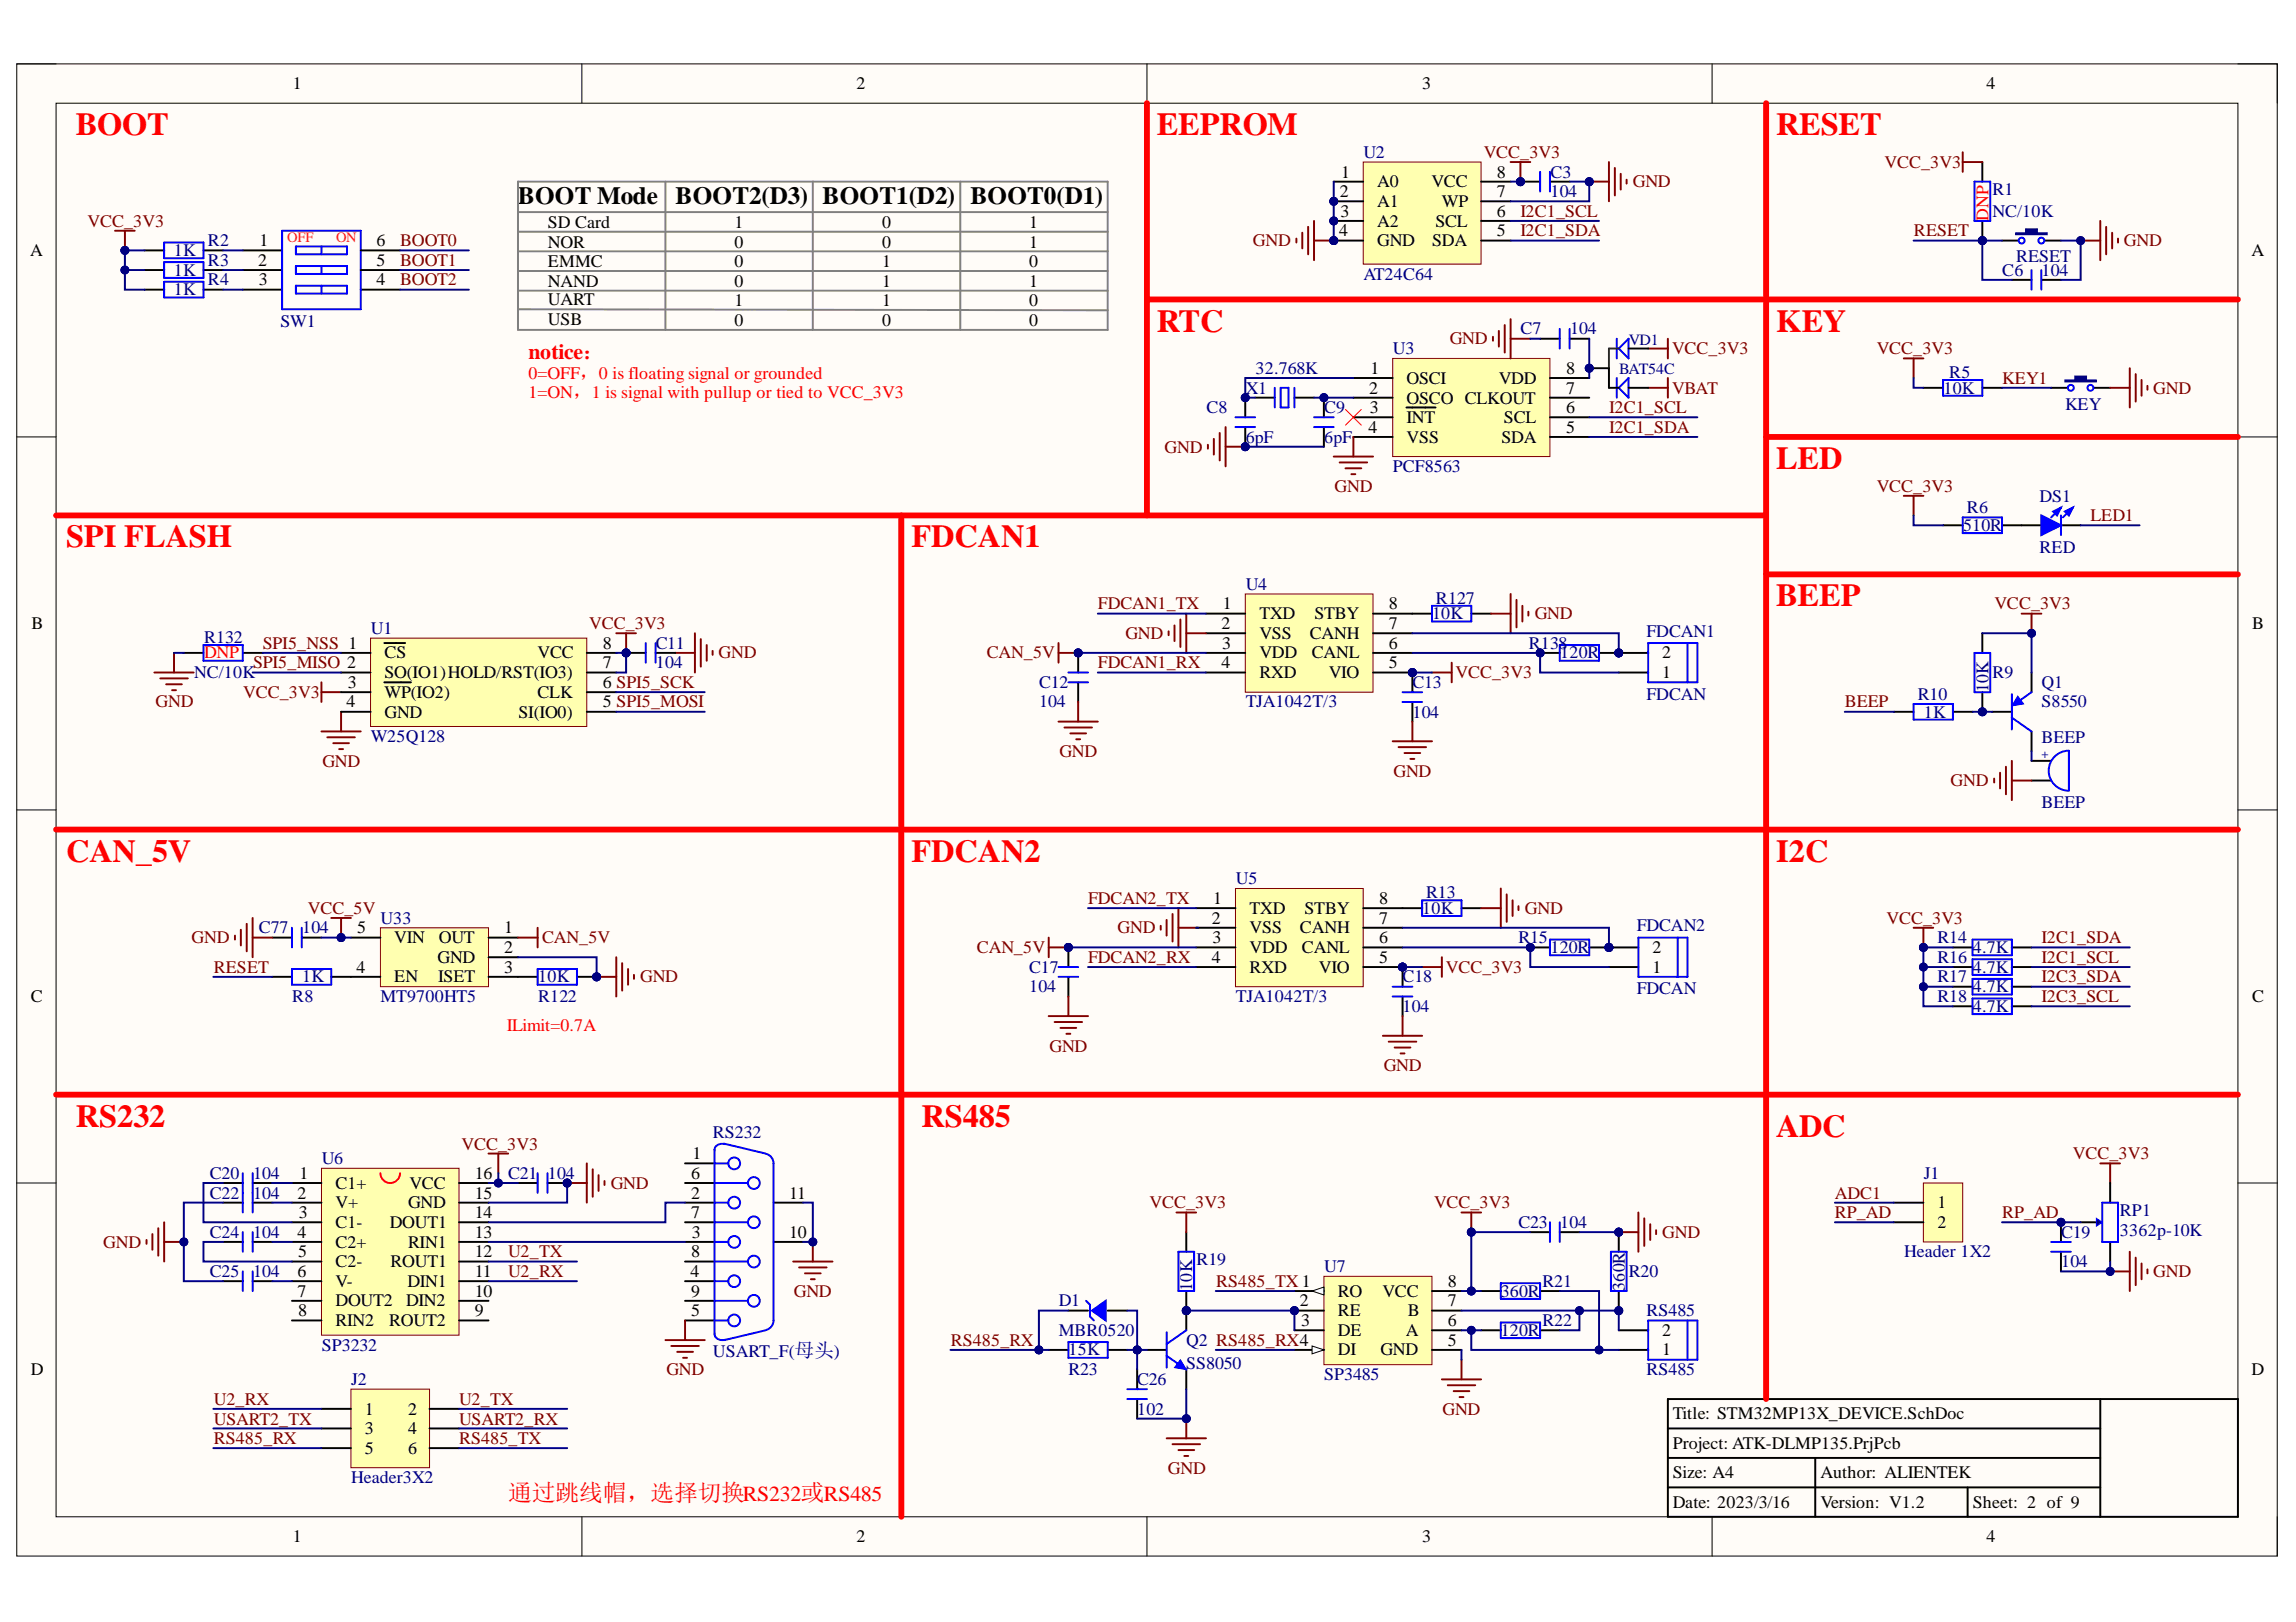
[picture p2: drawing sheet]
<svg xmlns="http://www.w3.org/2000/svg" width="297mm" height="210mm" viewBox="0 0 297 210" stroke-linecap="round" stroke-linejoin="round" font-family="sans-serif">
<defs><g id="words">
<g font-size="4.1" fill="#f00">
<text x="9.8" y="17.5">BOOT</text>
<text x="149.7" y="17.5">EEPROM</text>
<text x="229.8" y="17.5">RESET</text>
<text x="149.7" y="42.9">RTC</text>
<text x="229.8" y="42.9">KEY</text>
<text x="229.8" y="60.7">LED</text>
<text x="8.5" y="70.8">SPI FLASH</text>
<text x="117.9" y="70.8">FDCAN1</text>
<text x="229.8" y="78.4">BEEP</text>
<text x="8.5" y="111.5">CAN_5V</text>
<text x="117.9" y="111.5">FDCAN2</text>
<text x="229.8" y="111.5">I2C</text>
<text x="9.8" y="145.8">RS232</text>
<text x="119.2" y="145.8">RS485</text>
<text x="229.8" y="147.1">ADC</text>
</g>
<g font-size="3.2">
<text x="67" y="26.5">BOOT Mode</text>
<text x="87.4" y="26.5">BOOT2(D3)</text>
<text x="106.4" y="26.5">BOOT1(D2)</text>
<text x="125.5" y="26.5">BOOT0(D1)</text>
</g>
<text font-size="3" fill="#f00" x="65.7" y="194.2">通过跳线帽，选择切换RS232或RS485</text>
<text font-size="2.8" fill="#f00" x="68.4" y="46.4">notice：</text>
<g font-size="2.3">
<text x="37.9" y="11.6">1</text>
<text x="110.8" y="11.6">2</text>
<text x="184" y="11.6">3</text>
<text x="257" y="11.6">4</text>
<text x="173.5" y="23">1</text>
<text x="193.6" y="23">8</text>
<text x="70.9" y="29.5">SD Card</text>
<text x="95" y="29.5">1</text>
<text x="114.1" y="29.5">0</text>
<text x="133.2" y="29.5">1</text>
<text x="173.3" y="25.5">2</text>
<text x="173.4" y="28.1">3</text>
<text x="178.2" y="24.3">A0</text>
<text x="178.2" y="26.8">A1</text>
<text x="178.2" y="29.3">A2</text>
<text x="185.2" y="24.3">VCC</text>
<text x="185.7" y="29.3">SCL</text>
<text x="186.5" y="26.8">WP</text>
<text x="193.6" y="25.5">7</text>
<text x="193.6" y="28.1">6</text>
<text x="3.9" y="33.1">A</text>
<text x="33.4" y="34.4">2</text>
<text x="33.6" y="31.9">1</text>
<text x="48.7" y="34.4">5</text>
<text x="48.7" y="31.9">6</text>
<text x="70.9" y="32">NOR</text>
<text x="70.9" y="34.6">EMMC</text>
<text x="95" y="32">0</text>
<text x="95" y="34.6">0</text>
<text x="114.1" y="32">0</text>
<text x="114.1" y="34.6">1</text>
<text x="133.2" y="32">1</text>
<text x="133.2" y="34.6">0</text>
<text x="173.3" y="30.6">4</text>
<text x="178.2" y="31.9">GND</text>
<text x="185.3" y="31.9">SDA</text>
<text x="193.6" y="30.6">5</text>
<text x="291.3" y="33.1">A</text>
<text x="33.5" y="36.9">3</text>
<text x="48.7" y="36.9">4</text>
<text x="70.9" y="37.1">NAND</text>
<text x="70.9" y="39.5">UART</text>
<text x="95" y="37.1">0</text>
<text x="95" y="39.6">1</text>
<text x="114.1" y="37.1">1</text>
<text x="114.1" y="39.6">1</text>
<text x="133.2" y="39.6">0</text>
<text x="133.2" y="37.1">1</text>
<text x="70.9" y="42">USB</text>
<text x="95" y="42.2">0</text>
<text x="114.1" y="42.2">0</text>
<text x="133.2" y="42.2">0</text>
<text x="177.1" y="51">2</text>
<text x="177.2" y="53.5">3</text>
<text x="177.3" y="48.3">1</text>
<text x="182" y="49.7">OSCI</text>
<text x="182" y="52.2">OSCO CLKOUT</text>
<text x="193.9" y="49.7">VDD</text>
<text x="202.6" y="53.5">6</text>
<text x="202.6" y="51">7</text>
<text x="202.6" y="48.3">8</text>
<text x="177.1" y="56">4</text>
<text x="182" y="54.8">INT</text>
<text x="182" y="57.3">VSS</text>
<text x="194.2" y="57.3">SDA</text>
<text x="194.6" y="54.8">SCL</text>
<text x="202.6" y="56">5</text>
<text x="4.1" y="81.4">B</text>
<text x="78" y="83.9">8</text>
<text x="158" y="81.4">2</text>
<text x="158.1" y="83.9">3</text>
<text x="158.2" y="78.9">1</text>
<text x="162.9" y="80.1">TXD</text>
<text x="162.9" y="82.7">VSS</text>
<text x="169.4" y="82.7">CANH</text>
<text x="170" y="80.1">STBY</text>
<text x="179.7" y="83.9">6</text>
<text x="179.7" y="81.4">7</text>
<text x="179.7" y="78.9">8</text>
<text x="291.4" y="81.4">B</text>
<text x="45" y="89">3</text>
<text x="49.7" y="85.2">CS</text>
<text x="49.7" y="87.7">SO(IO1)HOLD/RST(IO3)</text>
<text x="69.5" y="85.2">VCC</text>
<text x="78" y="89">6 SPI5_SCK</text>
<text x="78" y="86.5">7</text>
<text x="158" y="86.5">4</text>
<text x="162.9" y="85.2">VDD</text>
<text x="162.9" y="87.7">RXD</text>
<text x="169.7" y="85.2">CANL</text>
<text x="171.9" y="87.7">VIO</text>
<text x="179.7" y="86.5">5</text>
<text x="215" y="87.7">1</text>
<text x="215" y="85.2">2</text>
<text x="44.8" y="91.5">4</text>
<text x="49.7" y="90.3">WP(IO2)</text>
<text x="49.7" y="92.9">GND</text>
<text x="67.1" y="92.9">SI(IO0)</text>
<text x="69.5" y="90.3">CLK</text>
<text x="78" y="91.5">5 SPI5_MOSI</text>
<text x="156.8" y="119.5">2</text>
<text x="156.9" y="117">1</text>
<text x="161.7" y="118.3">TXD</text>
<text x="168.8" y="118.3">STBY</text>
<text x="178.4" y="119.5">7</text>
<text x="178.4" y="117">8</text>
<text x="46.1" y="125.9">4</text>
<text x="46.2" y="120.8">5</text>
<text x="51" y="122.1">VIN</text>
<text x="56.6" y="124.6">GND</text>
<text x="56.8" y="122.1">OUT</text>
<text x="65.2" y="120.8">1</text>
<text x="65.2" y="123.3">2</text>
<text x="65.2" y="125.9">3</text>
<text x="156.8" y="124.6">4</text>
<text x="156.8" y="122.1">3</text>
<text x="161.7" y="120.8">VSS</text>
<text x="161.7" y="123.3">VDD</text>
<text x="161.7" y="125.9">RXD</text>
<text x="168.2" y="120.8">CANH</text>
<text x="168.4" y="123.3">CANL</text>
<text x="170.6" y="125.9">VIO</text>
<text x="178.4" y="124.6">5</text>
<text x="178.4" y="122.1">6</text>
<text x="213.8" y="125.9">1</text>
<text x="213.8" y="123.3">2</text>
<text x="4" y="129.7">C</text>
<text x="51" y="127.1">EN</text>
<text x="56.7" y="127.1">ISET</text>
<text x="291.4" y="129.7">C</text>
<text x="38.5" y="155.1">2</text>
<text x="38.7" y="152.6">1</text>
<text x="43.4" y="153.8">C1+</text>
<text x="53" y="153.8">VCC</text>
<text x="61.4" y="155.1">15</text>
<text x="61.4" y="152.6">16</text>
<text x="89.4" y="155.1">2</text>
<text x="89.4" y="152.6">6</text>
<text x="89.6" y="150">1</text>
<text x="102.1" y="155.1">11</text>
<text x="38.5" y="160.2">4</text>
<text x="38.7" y="157.6">3</text>
<text x="43.4" y="156.4">V+</text>
<text x="43.4" y="158.9">C1-</text>
<text x="43.4" y="161.5">C2+</text>
<text x="50.4" y="158.9">DOUT1</text>
<text x="52.8" y="161.5">RIN1</text>
<text x="52.8" y="156.4">GND</text>
<text x="61.4" y="160.2">13</text>
<text x="61.4" y="157.6">14</text>
<text x="89.4" y="157.6">7</text>
<text x="89.5" y="160.2">3</text>
<text x="102.1" y="160.2">10</text>
<text x="250.7" y="156.4">1</text>
<text x="250.7" y="158.9">2</text>
<text x="38.5" y="165.3">6</text>
<text x="38.5" y="167.8">7</text>
<text x="38.6" y="162.7">5</text>
<text x="43.4" y="164">C2-</text>
<text x="43.4" y="166.5">V-</text>
<text x="50.5" y="164">ROUT1</text>
<text x="52.7" y="166.5">DIN1</text>
<text x="61.4" y="167.8">10</text>
<text x="61.4" y="165.3">11</text>
<text x="61.4" y="162.7">12</text>
<text x="89.3" y="165.3">4</text>
<text x="89.4" y="162.7">8</text>
<text x="89.4" y="167.8">9</text>
<text x="173.1" y="167.8">RO</text>
<text x="178.8" y="167.8">VCC</text>
<text x="187.3" y="166.5">8</text>
<text x="38.6" y="170.3">8</text>
<text x="43.4" y="169.1">DOUT2</text>
<text x="43.4" y="171.6">RIN2</text>
<text x="50.3" y="171.6">ROUT2</text>
<text x="52.5" y="169.1">DIN2</text>
<text x="61.4" y="170.3">9</text>
<text x="89.4" y="170.3">5</text>
<text x="168.2" y="169.1">2</text>
<text x="168.3" y="171.6">3</text>
<text x="173.1" y="170.3">RE</text>
<text x="173.1" y="172.9">DE</text>
<text x="181.9" y="172.9">A</text>
<text x="182.1" y="170.3">B</text>
<text x="187.3" y="171.6">6</text>
<text x="187.3" y="169.1">7</text>
<text x="215" y="172.9">2</text>
<text x="4" y="177.9">D</text>
<text x="173.1" y="175.4">DI</text>
<text x="178.6" y="175.4">GND</text>
<text x="187.3" y="174.1">5</text>
<text x="215" y="175.4">1</text>
<text x="291.3" y="177.9">D</text>
<text x="47.2" y="183.1">1</text>
<text x="47.2" y="185.6">3</text>
<text x="52.8" y="183.1">2</text>
<text x="52.8" y="185.6">4</text>
<text x="216.4" y="183.7">Title: STM32MP13X_DEVICE.SchDoc</text>
<text x="47.2" y="188.2">5</text>
<text x="52.8" y="188.2">6</text>
<text x="216.4" y="191.3">Size: A4</text>
<text x="216.4" y="187.5">Project: ATK-DLMP135.PrjPcb</text>
<text x="235.5" y="191.3">Author: ALIENTEK</text>
<text x="216.4" y="195.1">Date: 2023/3/16</text>
<text x="235.5" y="195.1">Version: V1.2</text>
<text x="255.2" y="195.1">Sheet: 2 of 9</text>
<text x="37.9" y="199.6">1</text>
<text x="110.8" y="199.6">2</text>
<text x="184" y="199.6">3</text>
<text x="257" y="199.6">4</text>
</g>
<g font-size="2.3" fill="#000080">
<text x="176.4" y="20.5">U2</text>
<text x="200.6" y="23">C3</text>
<text x="200.6" y="25.5">104</text>
<text x="257.8" y="25.3">R1</text>
<text x="257.8" y="28.1">NC/10K</text>
<text x="22.5" y="33.1">1K</text>
<text x="22.5" y="35.7">1K</text>
<text x="26.9" y="31.9">R2</text>
<text x="26.9" y="34.4">R3</text>
<text x="259" y="35.7">C6</text>
<text x="260.8" y="33.9">RESET</text>
<text x="264.1" y="35.7">104</text>
<text x="22.5" y="38.2">1K</text>
<text x="26.9" y="36.9">R4</text>
<text x="176.4" y="36.2">AT24C64</text>
<text x="36.3" y="42.3">SW1</text>
<text x="180.2" y="45.8">U3</text>
<text x="196.7" y="43.3">C7</text>
<text x="203.1" y="43.3">104</text>
<text x="156.1" y="53.5">C8</text>
<text x="161.2" y="51">X1</text>
<text x="162.4" y="48.3">32.768K</text>
<text x="171.3" y="53.5">C9</text>
<text x="251.4" y="51">10K</text>
<text x="252.2" y="48.9">R5</text>
<text x="267.2" y="53">KEY</text>
<text x="161.2" y="57.3">6pF</text>
<text x="171.3" y="57.3">6pF</text>
<text x="180.2" y="61.1">PCF8563</text>
<text x="263.9" y="64.9">DS1</text>
<text x="254" y="68.7">510R</text>
<text x="254.5" y="66.4">R6</text>
<text x="263.9" y="71.5">RED</text>
<text x="161.2" y="76.3">U4</text>
<text x="26.4" y="83.2">R132</text>
<text x="48" y="82.1">U1</text>
<text x="84.9" y="83.9">C11</text>
<text x="185.3" y="80.1">10K</text>
<text x="185.8" y="78.1">R127</text>
<text x="197.8" y="83.9">R138</text>
<text x="213" y="82.4">FDCAN1</text>
<text x="25.1" y="87.7">NC/10K</text>
<text x="84.9" y="86.5">104</text>
<text x="134.4" y="89">C12</text>
<text x="182.7" y="89">C13</text>
<text x="201.9" y="85.2">120R</text>
<text x="257.3" y="89.6" transform="rotate(-90 257.3 89.6)">10K</text>
<text x="257.8" y="87.7">R9</text>
<text x="264.1" y="89">Q1</text>
<text x="134.4" y="91.5">104</text>
<text x="161.2" y="91.5">TJA1042T/3</text>
<text x="182.7" y="92.9">104</text>
<text x="213" y="90.5">FDCAN</text>
<text x="248.1" y="90.5">R10</text>
<text x="248.9" y="92.9">1K</text>
<text x="264.1" y="91.5">S8550</text>
<text x="48" y="96">W25Q128</text>
<text x="264.1" y="96.2">BEEP</text>
<text x="264.1" y="104.6">BEEP</text>
<text x="49.2" y="119.5">U33</text>
<text x="159.9" y="114.5">U5</text>
<text x="184" y="118.3">10K</text>
<text x="184.5" y="116.2">R13</text>
<text x="33.5" y="120.8">C77</text>
<text x="39.1" y="120.8">104</text>
<text x="133.2" y="125.9">C17</text>
<text x="196.4" y="122.1">R15</text>
<text x="200.6" y="123.3">120R</text>
<text x="211.7" y="120.5">FDCAN2</text>
<text x="250.7" y="122.1">R14</text>
<text x="250.7" y="124.6">R16</text>
<text x="255.2" y="123.3">4.7K</text>
<text x="255.2" y="125.9">4.7K</text>
<text x="37.8" y="129.7">R8</text>
<text x="39.1" y="127.1">1K</text>
<text x="49.2" y="129.7">MT9700HT5</text>
<text x="69.6" y="129.7">R122</text>
<text x="69.6" y="127.1">10K</text>
<text x="133.2" y="128.4">104</text>
<text x="159.9" y="129.7">TJA1042T/3</text>
<text x="181.5" y="127.1">C18</text>
<text x="181.5" y="130.9">104</text>
<text x="211.7" y="128.7">FDCAN</text>
<text x="250.7" y="127.1">R17</text>
<text x="250.7" y="129.7">R18</text>
<text x="255.2" y="128.4">4.7K</text>
<text x="255.2" y="130.9">4.7K</text>
<text x="92.2" y="147.2">RS232</text>
<text x="27.2" y="152.6">C20</text>
<text x="27.2" y="155.1">C22</text>
<text x="32.7" y="152.6">104</text>
<text x="32.7" y="155.1">104</text>
<text x="41.6" y="150.6">U6</text>
<text x="65.7" y="152.6">C21</text>
<text x="70.9" y="152.6">104</text>
<text x="248.9" y="152.6">J1</text>
<text x="27.2" y="160.2">C24</text>
<text x="32.7" y="160.2">104</text>
<text x="196.4" y="158.9">C23</text>
<text x="201.9" y="158.9">104</text>
<text x="266.7" y="160.2">C19</text>
<text x="274.3" y="157.4">RP1</text>
<text x="274.3" y="159.9">3362p-10K</text>
<text x="27.2" y="165.3">C25</text>
<text x="32.7" y="165.3">104</text>
<text x="154.2" y="167" transform="rotate(-90 154.2 167)">10K</text>
<text x="154.8" y="163.7">R19</text>
<text x="171.3" y="164.7">U7</text>
<text x="194.2" y="167.8">360R</text>
<text x="199.6" y="166.5">R21</text>
<text x="210.2" y="167" transform="rotate(-90 210.2 167)">360R</text>
<text x="210.7" y="165.3">R20</text>
<text x="246.3" y="162.7">Header 1X2</text>
<text x="266.7" y="164">104</text>
<text x="137" y="169.1">D1</text>
<text x="137" y="172.9">MBR0520</text>
<text x="194.2" y="172.9">120R</text>
<text x="199.6" y="171.6">R22</text>
<text x="213" y="170.3">RS485</text>
<text x="41.6" y="174.8">SP3232</text>
<text x="45.4" y="179.3">J2</text>
<text x="92.2" y="175.6">USART_F(母头)</text>
<text x="138.2" y="177.9">R23</text>
<text x="138.2" y="175.4">15K</text>
<text x="147.1" y="179.3">C26</text>
<text x="153.5" y="174.1">Q2 RS485_RX4</text>
<text x="153.5" y="177.2">SS8050</text>
<text x="171.3" y="178.6">SP3485</text>
<text x="213" y="177.9">RS485</text>
<text x="147.1" y="183.1">102</text>
<text x="45.4" y="192">Header3X2</text>
</g>
<g font-size="2.3" fill="#800000">
<text x="192" y="20.5">VCC_3V3</text>
<text x="243.8" y="21.7">VCC_3V3</text>
<text x="11.3" y="29.3">VCC_3V3</text>
<text x="196.7" y="28.1">I2C1_SCL</text>
<text x="211.2" y="24.3">GND</text>
<text x="51.8" y="31.9">BOOT0</text>
<text x="51.8" y="34.4">BOOT1</text>
<text x="162.1" y="31.9">GND</text>
<text x="196.7" y="30.6">I2C1_SDA</text>
<text x="247.6" y="30.6">RESET</text>
<text x="274.8" y="31.9">GND</text>
<text x="51.8" y="36.9">BOOT2</text>
<text x="187.6" y="44.5">GND</text>
<text x="216.3" y="45.8">VCC_3V3</text>
<text x="242.8" y="45.8">VCC_3V3</text>
<text x="208.2" y="53.5">I2C1_SCL</text>
<text x="216.3" y="51">VBAT</text>
<text x="259" y="49.7">KEY1</text>
<text x="278.6" y="51">GND</text>
<text x="150.7" y="58.6">GND</text>
<text x="208.2" y="56">I2C1_SDA</text>
<text x="172.7" y="63.6">GND</text>
<text x="242.8" y="63.6">VCC_3V3</text>
<text x="270.5" y="67.5">LED1</text>
<text x="34" y="83.9">SPI5_NSS 1</text>
<text x="76.2" y="81.4">VCC_3V3</text>
<text x="142" y="78.9">FDCAN1_TX</text>
<text x="145.6" y="82.7">GND</text>
<text x="198.6" y="80.1">GND</text>
<text x="258" y="78.9">VCC_3V3</text>
<text x="32.7" y="86.5">SPI5_MISO 2</text>
<text x="93" y="85.2">GND</text>
<text x="127.7" y="85.2">CAN_5V</text>
<text x="142" y="86.5">FDCAN1_RX</text>
<text x="188.3" y="87.7">VCC_3V3</text>
<text x="20.1" y="91.5">GND</text>
<text x="31.5" y="90.3">VCC_3V3</text>
<text x="238.7" y="91.5">BEEP</text>
<text x="41.7" y="99.2">GND</text>
<text x="137" y="98">GND</text>
<text x="180.3" y="100.5">GND</text>
<text x="252.4" y="101.8">GND</text>
<text x="39.8" y="118.3">VCC_5V</text>
<text x="140.8" y="117">FDCAN2_TX</text>
<text x="197.3" y="118.3">GND</text>
<text x="244.1" y="119.5">VCC_3V3</text>
<text x="24.8" y="122.1">GND</text>
<text x="27.7" y="125.9">RESET</text>
<text x="70.1" y="122.1">CAN_5V</text>
<text x="126.4" y="123.3">CAN_5V</text>
<text x="140.8" y="124.6">FDCAN2_RX</text>
<text x="144.6" y="120.8">GND</text>
<text x="187" y="125.9">VCC_3V3</text>
<text x="264.1" y="122.1">I2C1_SDA</text>
<text x="264.1" y="124.6">I2C1_SCL</text>
<text x="82.8" y="127.1">GND</text>
<text x="264.1" y="127.1">I2C3_SDA</text>
<text x="264.1" y="129.7">I2C3_SCL</text>
<text x="135.8" y="136.1">GND</text>
<text x="179" y="138.6">GND</text>
<text x="59.7" y="148.8">VCC_3V3</text>
<text x="79" y="153.8">GND</text>
<text x="237.4" y="155.1">ADC1</text>
<text x="268.2" y="150">VCC_3V3</text>
<text x="13.4" y="161.5">GND</text>
<text x="148.7" y="156.4">VCC_3V3</text>
<text x="185.5" y="156.4">VCC_3V3</text>
<text x="215" y="160.2">GND</text>
<text x="237.4" y="157.6">RP_AD</text>
<text x="259" y="157.6">RP_AD</text>
<text x="65.7" y="162.7">U2_TX</text>
<text x="65.7" y="165.3">U2_RX</text>
<text x="102.7" y="167.8">GND</text>
<text x="157.4" y="166.5">RS485_TX 1</text>
<text x="278.6" y="165.3">GND</text>
<text x="86.2" y="177.9">GND</text>
<text x="123" y="174.1">RS485_RX</text>
<text x="27.7" y="181.8">U2_RX</text>
<text x="27.7" y="184.4">USART2_TX</text>
<text x="59.4" y="181.8">U2_TX</text>
<text x="59.4" y="184.4">USART2_RX</text>
<text x="186.6" y="183.1">GND</text>
<text x="27.7" y="186.9">RS485_RX</text>
<text x="59.4" y="186.9">RS485_TX</text>
<text x="151.1" y="190.7">GND</text>
</g>
<g font-size="2.3" fill="#f00">
<text x="257.3" y="28.6" transform="rotate(-90 257.3 28.6)">DNP</text>
<text x="68.4" y="49">0=OFF，0 is floating signal or grounded</text>
<text x="68.4" y="51.6">1=ON，1 is signal with pullup or tied to VCC_3V3</text>
<text x="26.4" y="85.2">DNP</text>
<text x="65.6" y="133.5">ILimit=0.7A</text>
</g>
<g font-size="2" fill="#000080">
<text x="210.7" y="44.6">VD1</text>
<text x="209.5" y="48.4">BAT54C</text>
</g>
<g font-size="1.9" fill="#ee0e22">
<text x="37.1" y="31.4">OFF</text>
<text x="43.5" y="31.4">ON</text>
</g>
<text font-size="1.6" fill="#000080" x="264.1" y="98.1">+</text>
</g></defs>
<path d="M2.2 8.3h292.4v193.1h-292.4z" fill-rule="evenodd" fill="#fffcf8"/>
<path d="M2.2 8.3h292.4v193.1h-292.4z" fill="none" stroke="#000" stroke-width=".13"/>
<path d="M7.3 13.4h282.2v182.9h-282.2z" fill-rule="evenodd" fill="#fffcf8"/>
<g fill="none" stroke="#000" stroke-width=".13">
<path d="M2.2 8.3h5.1M7.3 13.4h282.2v182.9h-282.2zM75.3 8.3v5M148.4 8.3v5M221.5 8.3v5.1M289.5 8.3h5.1v5.1M2.2 56.5h5.1M289.5 56.5h5.1M2.2 104.8h5.1M289.5 104.8h5.1M2.2 153.1h5.1M289.5 153.1h5.1"/>
<path d="M75.3 196.3v5.1M148.4 196.3v5.1M221.5 196.3v5.1M294.6 196.3v5.1"/>
</g>
<path d="M215.8 181.1h73.7v15.2h-73.7zM215.8 188.7h55.9M215.8 192.5h55.9M215.8 184.9h55.9M234.8 188.7v7.6M254.6 192.5v3.8M271.7 181.1v15.2" fill="none" stroke="#000" stroke-width=".25"/>
<path d="M14.9 29.9h2.5M16.2 29.9v2.5" fill="none" stroke="#800000" stroke-width=".25"/>
<circle cx="16.2" cy="32.4" r=".51" fill="#000080"/>
<circle cx="16.2" cy="32.4" r=".51" fill="none" stroke="#000080" stroke-width=".13"/>
<g fill="none" stroke="#000" stroke-width=".25">
<path d="M18.7 32.4h2.5M18.7 34.9h2.5M18.7 37.5h2.5M26.3 32.4h2.6M26.3 34.9h2.6M26.3 37.5h2.6M31.4 32.4h5.1M31.4 34.9h5.1M31.4 37.5h5.1M46.7 32.4h5.1M46.7 34.9h5.1M46.7 37.5h5.1"/>
<path d="M260.3 36.2h2.5M264.1 36.2h2.5"/>
</g>
<path d="M21.2 31.4h5.1v2h-5.1zM21.2 33.9h5.1v2.1h-5.1zM21.2 36.5h5.1v2h-5.1zM36.5 29.9h10.2v10.1h-10.2zM38.3 31.9h6.6v1h-6.6zM38.3 34.4h6.6v1.1h-6.6zM38.3 37h6.6v1h-6.6zM41.6 31.9v1M41.6 34.4v1.1M41.6 37v1M262.8 34.9v2.6M264.1 34.9v2.6" fill="none" stroke="#00f" stroke-width=".25"/>
<path d="M67 23.5h76.3v19.2h-76.3zM67 27.4h76.3M67 30h76.3M67 32.5h76.3M67 35.1h76.3M67 37.6h76.3M86.1 23.5v19.2M105.2 23.5v19.2M124.2 23.5v19.2M67 40l76.3 .2" fill="none" stroke="#808080" stroke-width=".25"/>
<circle cx="256.5" cy="31.1" r=".51" fill="#000080"/>
<circle cx="256.5" cy="31.1" r=".51" fill="none" stroke="#000080" stroke-width=".13"/>
<path d="M256.5 28.6v2.5" fill="none" stroke="#000" stroke-width=".25"/>
<circle cx="256.5" cy="31.1" r=".51" fill="#000080"/>
<circle cx="256.5" cy="31.1" r=".51" fill="none" stroke="#000080" stroke-width=".13"/>
<path d="M256.5 21v2.5" fill="none" stroke="#000" stroke-width=".25"/>
<path d="M255.4 23.5h2.1v5.1h-2.1z" fill="none" stroke="#00f" stroke-width=".25"/>
<path d="M253.9 19.7v2.5M253.9 21h2.6M269.2 31.1h2.5M271.7 28.6v5.1M272.5 29.4v3.5M273.3 30.1v2M274 30.9v.5" fill="none" stroke="#800000" stroke-width=".25"/>
<circle cx="269.2" cy="31.1" r=".51" fill="#000080"/>
<circle cx="269.2" cy="31.1" r=".51" fill="none" stroke="#000080" stroke-width=".13"/>
<path d="M251.4 68h2.5M259 68h5.1M266.6 68h2.6" fill="none" stroke="#000" stroke-width=".25"/>
<path d="M253.9 67h5.1v2h-5.1z" fill="none" stroke="#00f" stroke-width=".25"/>
<path d="M264.1 66.7l2.5 1.3-2.5 1.2z" fill="#00f"/>
<path d="M264.1 66.7l2.5 1.3-2.5 1.2zM266.6 65.7l-1.2 1.3M268.2 65.7l-1.3 1.3" fill="none" stroke="#00f" stroke-width=".25"/>
<path d="M265.6 66.2l1-.5-.5 1z" fill="#00f"/>
<path d="M265.6 66.2l1-.5-.5 1z" fill="none" stroke="#00f" stroke-width=".25"/>
<path d="M267.1 66.2l1.1-.5-.5 1z" fill="#00f"/>
<path d="M266.6 66.7v2.5M267.1 66.2l1.1-.5-.5 1zM255.2 121.6h5.1v2h-5.1zM255.2 124.1h5.1v2.1h-5.1zM255.2 126.7h5.1v2h-5.1zM255.2 129.2h5.1v2h-5.1z" fill="none" stroke="#00f" stroke-width=".25"/>
<path d="M246.3 64.2h2.5M247.6 64.2v2.5M247.6 120.1h2.5M248.8 120.1v2.5" fill="none" stroke="#800000" stroke-width=".25"/>
<path d="M252.7 122.6h2.5M252.7 125.1h2.5M252.7 127.7h2.5M252.7 130.2h2.5M260.3 122.6h2.5M260.3 125.1h2.5M260.3 127.7h2.5M260.3 130.2h2.5" fill="none" stroke="#000" stroke-width=".25"/>
<circle cx="248.8" cy="122.6" r=".51" fill="#000080"/>
<circle cx="248.8" cy="122.6" r=".51" fill="none" stroke="#000080" stroke-width=".13"/>
<path d="M259 31.1h2.5M264.1 31.1h2.5" fill="none" stroke="#000" stroke-width=".25"/>
<circle cx="261.5" cy="31.1" r=".38" fill="#fff"/>
<circle cx="261.5" cy="31.1" r=".38" fill="none" stroke="#00f" stroke-width=".25"/>
<circle cx="264.1" cy="31.1" r=".38" fill="#fff"/>
<circle cx="264.1" cy="31.1" r=".38" fill="none" stroke="#00f" stroke-width=".25"/>
<path d="M260.8 30.2h4.1" fill="none" stroke="#000080" stroke-width=".25"/>
<path d="M260.8 30.1h4.1v.3h-4.1z" fill="none" stroke="#000080" stroke-width=".13"/>
<path d="M262.1 29.6h1.5v.5h-1.5z" fill-rule="evenodd" fill="#000080"/>
<path d="M262.1 29.6h1.5v.5h-1.5z" fill="none" stroke="#000080" stroke-width=".13"/>
<path d="M265.4 50.2h2.5M270.4 50.2h2.6" fill="none" stroke="#000" stroke-width=".25"/>
<circle cx="267.9" cy="50.2" r=".38" fill="#fff"/>
<circle cx="267.9" cy="50.2" r=".38" fill="none" stroke="#00f" stroke-width=".25"/>
<circle cx="270.4" cy="50.2" r=".38" fill="#fff"/>
<circle cx="270.4" cy="50.2" r=".38" fill="none" stroke="#00f" stroke-width=".25"/>
<path d="M267.1 49.3h4.1" fill="none" stroke="#000080" stroke-width=".25"/>
<path d="M267.1 49.2h4.1v.2h-4.1z" fill="none" stroke="#000080" stroke-width=".13"/>
<path d="M268.4 48.7h1.5v.5h-1.5z" fill-rule="evenodd" fill="#000080"/>
<path d="M268.4 48.7h1.5v.5h-1.5z" fill="none" stroke="#000080" stroke-width=".13"/>
<path d="M248.8 50.2h2.6M256.5 50.2h2.5M257.7 92.1h2.6M262.8 98.5h2.6M262.8 87v2.6M262.8 94.7v2.5M262.8 101h2.6" fill="none" stroke="#000" stroke-width=".25"/>
<path d="M251.4 49.2h5.1v2h-5.1zM260.3 89.8v4.6M260.3 92.9l2.5 1.8M262.8 89.6l-1.8 1.2M267.7 97.1a2.59 2.59 0 0 0-2.7 2.6 2.59 2.59 0 0 0 2.7 2.6M267.7 97.2v5.1" fill="none" stroke="#00f" stroke-width=".25"/>
<path d="M246.3 46.4h2.5M247.6 46.4v2.5M273 50.2h2.5M275.5 47.7v5M276.3 48.4v3.6M277.1 49.2v2M277.8 49.9v.5M258.8 100v2M259.5 99.2v3.6M260.3 98.5v5M258 100.8v.5M260.3 101h2.5" fill="none" stroke="#800000" stroke-width=".25"/>
<path d="M261 90.1l.8 1-1.5 .3z" fill="#00f"/>
<path d="M261 90.1l.8 1-1.5 .3z" fill="none" stroke="#00f" stroke-width=".13"/>
<circle cx="256.5" cy="92.1" r=".51" fill="#000080"/>
<circle cx="256.5" cy="92.1" r=".51" fill="none" stroke="#000080" stroke-width=".13"/>
<path d="M256.5 81.9v2.6M256.5 89.6v2.5" fill="none" stroke="#000" stroke-width=".25"/>
<circle cx="256.5" cy="92.1" r=".51" fill="#000080"/>
<circle cx="256.5" cy="92.1" r=".51" fill="none" stroke="#000080" stroke-width=".13"/>
<path d="M247.6 91.1h5.1v2h-5.1zM255.4 84.5h2.1v5.1h-2.1z" fill="none" stroke="#00f" stroke-width=".25"/>
<path d="M245 92.1h2.6M252.7 92.1h2.5" fill="none" stroke="#000" stroke-width=".25"/>
<path d="M261.5 79.4h2.6M262.8 79.4v2.5" fill="none" stroke="#800000" stroke-width=".25"/>
<circle cx="262.8" cy="81.9" r=".51" fill="#000080"/>
<circle cx="262.8" cy="81.9" r=".51" fill="none" stroke="#000080" stroke-width=".13"/>
<path d="M228.5 13.4v167.7M228.5 38.8h61M228.5 56.5h61M228.5 74.3h61M228.5 107.4h61M228.5 141.7h61" fill="none" stroke="#f00" stroke-width=".76"/>
<path d="M41.6 151.2h17.8v21.6h-17.8z" fill-rule="evenodd" fill="#ffffb0"/>
<path d="M41.6 151.2h17.8v21.6h-17.8z" fill="none" stroke="#800000" stroke-width=".13"/>
<g fill="none" stroke="#000" stroke-width=".25">
<path d="M37.8 153.1h3.8M37.8 155.6h3.8M37.8 158.2h3.8M59.4 153.1h3.8M59.4 155.6h3.8M59.4 158.2h3.8M37.8 160.7h3.8M37.8 163.3h3.8M37.8 165.8h3.8M37.8 168.3h3.8M37.8 170.9h3.8M59.4 160.7h3.8"/>
<path d="M59.4 163.3h3.8M59.4 165.8h3.8M59.4 168.3h3.8M59.4 170.9h3.8"/>
</g>
<path d="M49.2 151.8a1.27 1.27 0 0 0 1.3 1.3 1.27 1.27 0 0 0 1.3-1.3" fill="none" stroke="#f00" stroke-width=".25"/>
<path d="M45.4 179.8h10.2v10.1h-10.2z" fill-rule="evenodd" fill="#ffffb0"/>
<path d="M45.4 179.8h10.2v10.1h-10.2z" fill="none" stroke="#800000" stroke-width=".13"/>
<g fill="none" stroke="#000" stroke-width=".25">
<path d="M88.6 150.6h3.8M88.6 155.6h3.8M88.6 153.1h3.8M88.6 158.2h3.8M100.1 155.6h3.8M88.6 160.7h3.8M88.6 165.8h3.8M88.6 170.9h3.8M88.6 163.3h3.8M88.6 168.3h3.8M100.1 160.7h3.8M41.6 182.3h3.8"/>
<path d="M41.6 184.9h3.8M41.6 187.4h3.8M55.6 182.3h3.8M55.6 184.9h3.8M55.6 187.4h3.8"/>
</g>
<g fill="none" stroke="#00f" stroke-width=".25">
<path d="M92.4 155.6h1.8M92.4 150.6h1.8M92.4 153.1h4.4M92.4 158.2h4.4M92.4 148.8v23.9M93.7 148l5.4 1.3M93.8 148.1a.96 .96 0 0 0-1.4 .8M99.1 149.3a1.27 1.27 0 0 1 1 1.3v20.3a1.27 1.27 0 0 1-1 1.2M92.4 160.7h1.8M92.4 165.8h1.8M92.4 170.9h1.8M92.4 163.3h4.4"/>
<path d="M92.4 168.3h4.4M92.5 172.6a1 1 0 0 0 1.3 .8M99.1 172.2l-5.4 1.2"/>
<circle cx="95" cy="150.6" r=".76"/>
<circle cx="95" cy="155.6" r=".76"/>
<circle cx="97.5" cy="158.2" r=".76"/>
<circle cx="97.5" cy="153.1" r=".76"/>
<circle cx="95" cy="160.7" r=".76"/>
<circle cx="95" cy="165.8" r=".76"/>
<circle cx="95" cy="170.9" r=".76"/>
<circle cx="97.5" cy="168.3" r=".76"/>
<circle cx="97.5" cy="163.3" r=".76"/>
</g>
<path d="M86.1 173.4h5.1M86.9 174.2h3.5M87.6 174.9h2.1M88.4 175.7h.5M88.6 170.9v2.5M102.6 163.3h5.1M103.4 164h3.5M104.1 164.8h2.1M104.9 165.5h.5M105.2 160.7v2.6" fill="none" stroke="#800000" stroke-width=".25"/>
<circle cx="105.2" cy="160.7" r=".51" fill="#000080"/>
<circle cx="105.2" cy="160.7" r=".51" fill="none" stroke="#000080" stroke-width=".13"/>
<circle cx="73.4" cy="153.1" r=".51" fill="#000080"/>
<circle cx="73.4" cy="153.1" r=".51" fill="none" stroke="#000080" stroke-width=".13"/>
<path d="M70.8 153.1h2.6" fill="none" stroke="#000" stroke-width=".25"/>
<circle cx="73.4" cy="153.1" r=".51" fill="#000080"/>
<circle cx="73.4" cy="153.1" r=".51" fill="none" stroke="#000080" stroke-width=".13"/>
<path d="M67 153.1h2.6" fill="none" stroke="#000" stroke-width=".25"/>
<path d="M69.6 151.8v2.6M70.8 151.8v2.6" fill="none" stroke="#00f" stroke-width=".25"/>
<path d="M73.4 153.1h2.5M75.9 150.6v5M76.7 151.3v3.6M77.4 152.1v2M78.2 152.8v.5" fill="none" stroke="#800000" stroke-width=".25"/>
<circle cx="73.4" cy="153.1" r=".51" fill="#000080"/>
<circle cx="73.4" cy="153.1" r=".51" fill="none" stroke="#000080" stroke-width=".13"/>
<path d="M19.7 159.7v2M20.5 158.9v3.6M21.2 158.2v5.1M63.2 149.3h2.5M64.5 149.3v2.5M19 160.5v.5M21.2 160.7h2.6" fill="none" stroke="#800000" stroke-width=".25"/>
<path d="M28.9 153.1h2.5M28.9 155.6h2.5M32.7 153.1h2.5M32.7 155.6h2.5M28.9 165.8h2.5M28.9 160.7h2.5M32.7 165.8h2.5M32.7 160.7h2.5" fill="none" stroke="#000" stroke-width=".25"/>
<path d="M31.4 151.8v5.1M31.4 159.4v2.6M32.7 151.8v5.1M32.7 159.4v2.6M31.4 164.5v2.6M32.7 164.5v2.6" fill="none" stroke="#00f" stroke-width=".25"/>
<circle cx="23.8" cy="160.7" r=".51" fill="#000080"/>
<circle cx="23.8" cy="160.7" r=".51" fill="none" stroke="#000080" stroke-width=".13"/>
<circle cx="153.5" cy="169.6" r=".51" fill="#000080"/>
<circle cx="153.5" cy="169.6" r=".51" fill="none" stroke="#000080" stroke-width=".13"/>
<path d="M153.5 159.4v2.6M153.5 167.1v2.5" fill="none" stroke="#000" stroke-width=".25"/>
<circle cx="153.5" cy="169.6" r=".51" fill="#000080"/>
<circle cx="153.5" cy="169.6" r=".51" fill="none" stroke="#000080" stroke-width=".13"/>
<path d="M138.2 173.7h5.1v2h-5.1zM145.8 179.8h2.6M152.5 162h2v5.1h-2zM145.8 181.1h2.6" fill="none" stroke="#00f" stroke-width=".25"/>
<path d="M135.7 174.7h2.5M143.3 174.7h2.5M147.1 177.2v2.6M147.1 181.1v2.5" fill="none" stroke="#000" stroke-width=".25"/>
<circle cx="153.5" cy="169.6" r=".51" fill="#000080"/>
<circle cx="153.5" cy="169.6" r=".51" fill="none" stroke="#000080" stroke-width=".13"/>
<path d="M153.5 169.6v2.5" fill="none" stroke="#000" stroke-width=".25"/>
<circle cx="153.5" cy="169.6" r=".51" fill="#000080"/>
<circle cx="153.5" cy="169.6" r=".51" fill="none" stroke="#000080" stroke-width=".13"/>
<path d="M148.4 174.7h2.5M153.5 177.2v2.6" fill="none" stroke="#000" stroke-width=".25"/>
<path d="M150.9 175.5l2.6 1.7M150.9 172.4v4.6M153.5 172.2l-2.6 1.7" fill="none" stroke="#00f" stroke-width=".25"/>
<path d="M152.7 176l.8 1.2-1.6-.2z" fill="#00f"/>
<path d="M152.7 176l.8 1.2-1.6-.2z" fill="none" stroke="#00f" stroke-width=".13"/>
<path d="M152.2 156.9h2.5M153.5 156.9v2.5M150.9 186.1h5.1M151.7 186.9h3.6M152.5 187.7h2M153.2 188.4h.5M153.5 183.6v2.5" fill="none" stroke="#800000" stroke-width=".25"/>
<circle cx="153.5" cy="183.6" r=".51" fill="#000080"/>
<circle cx="153.5" cy="183.6" r=".51" fill="none" stroke="#000080" stroke-width=".13"/>
<path d="M140.5 168.3l.5 .5v1.6l.5 .5" fill="none" stroke="#00f" stroke-width=".25"/>
<path d="M138.2 169.6h2.6M143.3 169.6h2.5" fill="none" stroke="#000" stroke-width=".25"/>
<path d="M141.3 169.6l1.7-1.3v2.6z" fill="#00f"/>
<path d="M141.3 169.6l1.7-1.3v2.6z" fill="none" stroke="#00f" stroke-width=".25"/>
<path d="M189.1 156.9h2.5M190.3 156.9v2.6" fill="none" stroke="#800000" stroke-width=".25"/>
<circle cx="190.3" cy="159.4" r=".51" fill="#000080"/>
<circle cx="190.3" cy="159.4" r=".51" fill="none" stroke="#000080" stroke-width=".13"/>
<path d="M191.6 167.1h2.6M199.2 167.1h2.6" fill="none" stroke="#000" stroke-width=".25"/>
<path d="M194.2 166.1h5v2h-5z" fill="none" stroke="#00f" stroke-width=".25"/>
<circle cx="209.4" cy="159.4" r=".51" fill="#000080"/>
<circle cx="209.4" cy="159.4" r=".51" fill="none" stroke="#000080" stroke-width=".13"/>
<circle cx="209.4" cy="169.6" r=".51" fill="#000080"/>
<circle cx="209.4" cy="169.6" r=".51" fill="none" stroke="#000080" stroke-width=".13"/>
<path d="M209.4 159.5v2.5" fill="none" stroke="#000" stroke-width=".25"/>
<circle cx="209.4" cy="159.4" r=".51" fill="#000080"/>
<circle cx="209.4" cy="159.4" r=".51" fill="none" stroke="#000080" stroke-width=".13"/>
<path d="M209.4 167.1v2.5" fill="none" stroke="#000" stroke-width=".25"/>
<circle cx="209.4" cy="169.6" r=".51" fill="#000080"/>
<circle cx="209.4" cy="169.6" r=".51" fill="none" stroke="#000080" stroke-width=".13"/>
<path d="M200.5 158.2v2.5M201.8 158.2v2.5M208.4 162h2v5.1h-2z" fill="none" stroke="#00f" stroke-width=".25"/>
<path d="M198 159.5h2.5M201.8 159.5h2.5" fill="none" stroke="#000" stroke-width=".25"/>
<path d="M209.4 159.5h2.6M212 156.9v5.1M212.7 157.7v3.5M213.5 158.4v2.1M214.3 159.2v.5" fill="none" stroke="#800000" stroke-width=".25"/>
<circle cx="209.4" cy="159.4" r=".51" fill="#000080"/>
<circle cx="209.4" cy="159.4" r=".51" fill="none" stroke="#000080" stroke-width=".13"/>
<path d="M191.6 172.2h2.6M199.2 172.2h2.6" fill="none" stroke="#000" stroke-width=".25"/>
<path d="M194.2 171.1h5v2.1h-5z" fill="none" stroke="#00f" stroke-width=".25"/>
<path d="M186.5 178.5h5.1M187.3 179.3h3.6M189.1 176v2.5M188.1 180h2M188.8 180.8h.5" fill="none" stroke="#800000" stroke-width=".25"/>
<path d="M7.3 141.7h221.2M116.6 141.7v54.6" fill="none" stroke="#f00" stroke-width=".76"/>
<circle cx="181.4" cy="125.1" r=".51" fill="#000080"/>
<circle cx="181.4" cy="125.1" r=".51" fill="none" stroke="#000080" stroke-width=".13"/>
<path d="M159.8 115h16.6v12.7h-16.6z" fill-rule="evenodd" fill="#ffffb0"/>
<path d="M159.8 115h16.6v12.7h-16.6z" fill="none" stroke="#800000" stroke-width=".13"/>
<path d="M154.7 117.5h5.1M154.7 120.1h5.1M154.7 122.6h5.1M154.7 125.1h5.1M176.4 125.1h5.1" fill="none" stroke="#000" stroke-width=".25"/>
<circle cx="181.4" cy="125.1" r=".51" fill="#000080"/>
<circle cx="181.4" cy="125.1" r=".51" fill="none" stroke="#000080" stroke-width=".13"/>
<path d="M176.4 117.5h5.1M176.4 122.6h5.1M176.4 120.1h5.1" fill="none" stroke="#000" stroke-width=".25"/>
<circle cx="138.2" cy="122.6" r=".51" fill="#000080"/>
<circle cx="138.2" cy="122.6" r=".51" fill="none" stroke="#000080" stroke-width=".13"/>
<path d="M138.2 122.6v2.5" fill="none" stroke="#000" stroke-width=".25"/>
<circle cx="138.2" cy="122.6" r=".51" fill="#000080"/>
<circle cx="138.2" cy="122.6" r=".51" fill="none" stroke="#000080" stroke-width=".13"/>
<path d="M138.2 126.4v2.6" fill="none" stroke="#000" stroke-width=".25"/>
<path d="M136.9 126.4h2.6M136.9 125.1h2.6" fill="none" stroke="#00f" stroke-width=".25"/>
<path d="M150.2 119.8v.5M150.9 119v2.1M151.7 118.3v3.5M152.5 117.5v5.1M135.7 121.3v2.6M135.7 122.6h2.5M152.5 120.1h2.5" fill="none" stroke="#800000" stroke-width=".25"/>
<circle cx="138.2" cy="122.6" r=".51" fill="#000080"/>
<circle cx="138.2" cy="122.6" r=".51" fill="none" stroke="#000080" stroke-width=".13"/>
<circle cx="181.4" cy="125.1" r=".51" fill="#000080"/>
<circle cx="181.4" cy="125.1" r=".51" fill="none" stroke="#000080" stroke-width=".13"/>
<path d="M181.5 125.1v2.6" fill="none" stroke="#000" stroke-width=".25"/>
<circle cx="181.4" cy="125.1" r=".51" fill="#000080"/>
<circle cx="181.4" cy="125.1" r=".51" fill="none" stroke="#000080" stroke-width=".13"/>
<path d="M181.5 117.5h2.5M189.1 117.5h2.5M181.5 129v2.5" fill="none" stroke="#000" stroke-width=".25"/>
<path d="M184 116.5h5.1v2h-5.1zM180.2 129h2.5M180.2 127.7h2.5" fill="none" stroke="#00f" stroke-width=".25"/>
<path d="M191.6 117.5h2.6M194.2 115v5.1M194.9 115.7v3.6M195.7 116.5v2M196.4 117.3v.5M178.9 134h5.1M179.7 134.8h3.5M180.4 135.6h2.1M181.2 136.3h.5M181.5 131.5v2.5M184 125.1h2.5M186.5 123.9v2.5" fill="none" stroke="#800000" stroke-width=".25"/>
<circle cx="198" cy="122.6" r=".51" fill="#000080"/>
<circle cx="198" cy="122.6" r=".51" fill="none" stroke="#000080" stroke-width=".13"/>
<circle cx="208.1" cy="122.6" r=".51" fill="#000080"/>
<circle cx="208.1" cy="122.6" r=".51" fill="none" stroke="#000080" stroke-width=".13"/>
<path d="M198 122.6h2.5" fill="none" stroke="#000" stroke-width=".25"/>
<circle cx="198" cy="122.6" r=".51" fill="#000080"/>
<circle cx="198" cy="122.6" r=".51" fill="none" stroke="#000080" stroke-width=".13"/>
<path d="M205.6 122.6h2.6" fill="none" stroke="#000" stroke-width=".25"/>
<circle cx="208.1" cy="122.6" r=".51" fill="#000080"/>
<circle cx="208.1" cy="122.6" r=".51" fill="none" stroke="#000080" stroke-width=".13"/>
<path d="M200.5 121.6h5.1v2h-5.1zM213.2 170.9h6.4v5.1h-6.4zM218.3 170.9v5.1" fill="none" stroke="#00f" stroke-width=".25"/>
<path d="M209.4 174.7h3.8M209.4 172.2h3.8" fill="none" stroke="#000" stroke-width=".25"/>
<path d="M148.4 13.3v53.4M7.3 66.7h221.2M116.6 66.7v75M116.6 107.4h111.9" fill="none" stroke="#f00" stroke-width=".76"/>
<path d="M205.6 23.5h2.6M208.2 21v5.1M208.9 21.7v3.6M209.7 22.5v2M210.4 23.3v.5" fill="none" stroke="#800000" stroke-width=".25"/>
<circle cx="205.6" cy="23.5" r=".51" fill="#000080"/>
<circle cx="205.6" cy="23.5" r=".51" fill="none" stroke="#000080" stroke-width=".13"/>
<circle cx="266.6" cy="158.2" r=".51" fill="#000080"/>
<circle cx="266.6" cy="158.2" r=".51" fill="none" stroke="#000080" stroke-width=".13"/>
<path d="M266.6 158.2v2.5" fill="none" stroke="#000" stroke-width=".25"/>
<circle cx="266.6" cy="158.2" r=".51" fill="#000080"/>
<circle cx="266.6" cy="158.2" r=".51" fill="none" stroke="#000080" stroke-width=".13"/>
<path d="M266.6 162v2.5" fill="none" stroke="#000" stroke-width=".25"/>
<path d="M265.4 162h2.5M265.4 160.7h2.5" fill="none" stroke="#00f" stroke-width=".25"/>
<path d="M271.7 150.6h2.6M273 150.6v2.5M273 164.5h2.5M275.5 162v5.1M276.3 162.8v3.5M277.1 163.5v2.1M277.8 164.3v.5" fill="none" stroke="#800000" stroke-width=".25"/>
<circle cx="273" cy="164.5" r=".51" fill="#000080"/>
<circle cx="273" cy="164.5" r=".51" fill="none" stroke="#000080" stroke-width=".13"/>
<path d="M248.8 153.1h5.1v7.6h-5.1z" fill-rule="evenodd" fill="#ffffb0"/>
<path d="M248.8 153.1h5.1v7.6h-5.1z" fill="none" stroke="#800000" stroke-width=".13"/>
<path d="M245 155.6h3.8M245 158.2h3.8M269.2 158.2h2.5M273 153.1v2.5M273 160.7v2.6" fill="none" stroke="#000" stroke-width=".25"/>
<path d="M272 155.6h2v5.1h-2z" fill="none" stroke="#00f" stroke-width=".25"/>
<path d="M271.2 157.7l.8 .5-.8 .5z" fill="#11037f"/>
<path d="M271.2 157.7l.8 .5-.8 .5z" fill="none" stroke="#00f" stroke-width=".13"/>
<path d="M148.4 38.8h80.1" fill="none" stroke="#f00" stroke-width=".76"/>
<path d="M180.2 46.4h20.3v12.7h-20.3z" fill-rule="evenodd" fill="#ffffb0"/>
<path d="M180.2 46.4h20.3v12.7h-20.3z" fill="none" stroke="#800000" stroke-width=".13"/>
<path d="M175.1 48.9h5.1M175.1 51.5h5.1M175.1 54h5.1M175.1 56.5h5.1M182 52.7h3.7M199.2 43.8h2.6M200.5 48.9h5.1M200.5 51.5h5.1M200.5 54h5.1M200.5 56.5h5.1M203.1 43.8h2.5" fill="none" stroke="#000" stroke-width=".25"/>
<g fill="none" stroke="#800000" stroke-width=".25">
<path d="M172.5 59.1h5.1M173.3 59.8h3.6M175.1 56.5v2.6M193.1 43.6v.5M193.9 42.8v2.1M194.7 42.1v3.5M195.4 41.3v5.1M195.4 43.8h2.6M213.2 45.1h2.6M213.2 50.2h2.6M215.8 43.8v2.6M215.8 48.9v2.6"/>
<path d="M174.1 60.6h2M174.8 61.4h.5"/>
</g>
<path d="M201.8 42.6v2.5M203.1 42.6v2.5" fill="none" stroke="#00f" stroke-width=".25"/>
<circle cx="205.6" cy="47.6" r=".51" fill="#000080"/>
<circle cx="205.6" cy="47.6" r=".51" fill="none" stroke="#000080" stroke-width=".13"/>
<path d="M205.6 47.7h2.6" fill="none" stroke="#000" stroke-width=".25"/>
<circle cx="205.6" cy="47.6" r=".51" fill="#000080"/>
<circle cx="205.6" cy="47.6" r=".51" fill="none" stroke="#000080" stroke-width=".13"/>
<path d="M164.9 50.2v2.5M165.7 50.2h1v2.5h-1zM167.5 50.2v2.5M209.2 43.8v2.6M209.2 48.9v2.6M209.4 45.1l1.3-1.3v2.6zM209.4 50.2l1.3-1.3v2.6z" fill="none" stroke="#00f" stroke-width=".25"/>
<path d="M162.4 51.5h2.5M167.5 51.5h2.5M208.2 47.7v2.5h1.2M210.7 50.2h2.5M210.7 45.1h2.5" fill="none" stroke="#000" stroke-width=".25"/>
<path d="M209.4 45.1h-1.2v2.6" fill="none" stroke="#2d1b3e" stroke-width=".25"/>
<path d="M174.1 53l2 2M176.1 53l-2 2" fill="none" stroke="#f00" stroke-width=".13"/>
<circle cx="171.3" cy="51.5" r=".51" fill="#000080"/>
<circle cx="171.3" cy="51.5" r=".51" fill="none" stroke="#000080" stroke-width=".13"/>
<path d="M171.3 51.5v2.5" fill="none" stroke="#000" stroke-width=".25"/>
<circle cx="171.3" cy="51.5" r=".51" fill="#000080"/>
<circle cx="171.3" cy="51.5" r=".51" fill="none" stroke="#000080" stroke-width=".13"/>
<path d="M171.3 55.3v2.5" fill="none" stroke="#000" stroke-width=".25"/>
<path d="M170 55.3h2.5M170 54h2.5" fill="none" stroke="#00f" stroke-width=".25"/>
<circle cx="161.1" cy="51.5" r=".51" fill="#000080"/>
<circle cx="161.1" cy="51.5" r=".51" fill="none" stroke="#000080" stroke-width=".13"/>
<circle cx="161.1" cy="57.8" r=".51" fill="#000080"/>
<circle cx="161.1" cy="57.8" r=".51" fill="none" stroke="#000080" stroke-width=".13"/>
<path d="M161.1 51.5v2.5" fill="none" stroke="#000" stroke-width=".25"/>
<circle cx="161.1" cy="51.5" r=".51" fill="#000080"/>
<circle cx="161.1" cy="51.5" r=".51" fill="none" stroke="#000080" stroke-width=".13"/>
<path d="M161.1 55.3v2.5" fill="none" stroke="#000" stroke-width=".25"/>
<circle cx="161.1" cy="57.8" r=".51" fill="#000080"/>
<circle cx="161.1" cy="57.8" r=".51" fill="none" stroke="#000080" stroke-width=".13"/>
<path d="M159.8 55.3h2.6M159.8 54h2.6" fill="none" stroke="#00f" stroke-width=".25"/>
<path d="M156.3 57.6v.5M157 56.8v2M157.8 56v3.6M158.6 55.3v5.1M158.6 57.8h2.5" fill="none" stroke="#800000" stroke-width=".25"/>
<circle cx="161.1" cy="57.8" r=".51" fill="#000080"/>
<circle cx="161.1" cy="57.8" r=".51" fill="none" stroke="#000080" stroke-width=".13"/>
<circle cx="172.5" cy="26" r=".51" fill="#000080"/>
<circle cx="172.5" cy="26.1" r=".51" fill="none" stroke="#000080" stroke-width=".13"/>
<circle cx="172.5" cy="28.6" r=".51" fill="#000080"/>
<circle cx="172.5" cy="28.6" r=".51" fill="none" stroke="#000080" stroke-width=".13"/>
<circle cx="172.5" cy="31.1" r=".51" fill="#000080"/>
<circle cx="172.5" cy="31.1" r=".51" fill="none" stroke="#000080" stroke-width=".13"/>
<path d="M176.4 21h15.2v13.2h-15.2z" fill-rule="evenodd" fill="#ffffb0"/>
<path d="M176.4 21h15.2v13.2h-15.2z" fill="none" stroke="#800000" stroke-width=".13"/>
<path d="M172.5 23.5h3.9M172.5 26.1h3.9" fill="none" stroke="#000" stroke-width=".25"/>
<circle cx="172.5" cy="26" r=".51" fill="#000080"/>
<circle cx="172.5" cy="26.1" r=".51" fill="none" stroke="#000080" stroke-width=".13"/>
<path d="M172.5 28.6h3.9" fill="none" stroke="#000" stroke-width=".25"/>
<circle cx="172.5" cy="28.6" r=".51" fill="#000080"/>
<circle cx="172.5" cy="28.6" r=".51" fill="none" stroke="#000080" stroke-width=".13"/>
<path d="M172.5 31.1h3.9M191.6 31.1h3.8M191.6 26.1h3.8M191.6 23.5h3.8" fill="none" stroke="#000" stroke-width=".25"/>
<circle cx="172.5" cy="31.1" r=".51" fill="#000080"/>
<circle cx="172.5" cy="31.1" r=".51" fill="none" stroke="#000080" stroke-width=".13"/>
<path d="M191.6 28.6h3.8" fill="none" stroke="#000" stroke-width=".25"/>
<path d="M167.7 30.9v.5M168.5 30.1v2M169.2 29.4v3.5M170 28.6v5.1M170 31.1h2.5" fill="none" stroke="#800000" stroke-width=".25"/>
<circle cx="172.5" cy="31.1" r=".51" fill="#000080"/>
<circle cx="172.5" cy="31.1" r=".51" fill="none" stroke="#000080" stroke-width=".13"/>
<path d="M195.4 21h2.6M196.7 21v2.5" fill="none" stroke="#800000" stroke-width=".25"/>
<circle cx="196.7" cy="23.5" r=".51" fill="#000080"/>
<circle cx="196.7" cy="23.5" r=".51" fill="none" stroke="#000080" stroke-width=".13"/>
<circle cx="196.7" cy="23.5" r=".51" fill="#000080"/>
<circle cx="196.7" cy="23.5" r=".51" fill="none" stroke="#000080" stroke-width=".13"/>
<path d="M196.7 23.5h2.5" fill="none" stroke="#000" stroke-width=".25"/>
<circle cx="196.7" cy="23.5" r=".51" fill="#000080"/>
<circle cx="196.7" cy="23.5" r=".51" fill="none" stroke="#000080" stroke-width=".13"/>
<path d="M200.5 23.5h2.6" fill="none" stroke="#000" stroke-width=".25"/>
<path d="M199.2 22.2v2.6M200.5 22.2v2.6" fill="none" stroke="#00f" stroke-width=".25"/>
<circle cx="167.5" cy="169.6" r=".51" fill="#000080"/>
<circle cx="167.5" cy="169.6" r=".51" fill="none" stroke="#000080" stroke-width=".13"/>
<path d="M171.3 165.2h14v11.4h-14z" fill-rule="evenodd" fill="#ffffb0"/>
<path d="M171.3 165.2h14v11.4h-14z" fill="none" stroke="#800000" stroke-width=".13"/>
<path d="M167.5 167.1h3.8" fill="none" stroke="#000" stroke-width=".25"/>
<path d="M169.7 167.1l1.6-.5v1z" fill="#f8fcff"/>
<path d="M169.7 167.1l1.6-.5v1z" fill="none" stroke="#000" stroke-width=".13"/>
<path d="M167.5 169.6h3.8" fill="none" stroke="#000" stroke-width=".25"/>
<circle cx="167.5" cy="169.6" r=".51" fill="#000080"/>
<circle cx="167.5" cy="169.6" r=".51" fill="none" stroke="#000080" stroke-width=".13"/>
<path d="M167.5 172.1h3.8M167.5 174.7h3.8M185.3 172.2h3.8M185.3 174.7h3.8M185.3 169.6h3.8M185.3 167.1h3.8" fill="none" stroke="#000" stroke-width=".25"/>
<path d="M169.7 174.2l1.6 .5-1.6 .5z" fill="#f8fcff"/>
<path d="M169.7 174.2l1.6 .5-1.6 .5z" fill="none" stroke="#000" stroke-width=".13"/>
<circle cx="182.7" cy="87" r=".51" fill="#000080"/>
<circle cx="182.7" cy="87" r=".51" fill="none" stroke="#000080" stroke-width=".13"/>
<path d="M161.1 76.9h16.5v12.7h-16.5z" fill-rule="evenodd" fill="#ffffb0"/>
<path d="M161.1 76.9h16.5v12.7h-16.5z" fill="none" stroke="#800000" stroke-width=".13"/>
<path d="M156 79.4h5.1M156 81.9h5.1M156 84.5h5.1M156 87h5.1M177.6 87h5.1" fill="none" stroke="#000" stroke-width=".25"/>
<circle cx="182.7" cy="87" r=".51" fill="#000080"/>
<circle cx="182.7" cy="87" r=".51" fill="none" stroke="#000080" stroke-width=".13"/>
<path d="M177.6 79.4h5.1M177.6 84.5h5.1M177.6 81.9h5.1" fill="none" stroke="#000" stroke-width=".25"/>
<circle cx="139.5" cy="84.5" r=".51" fill="#000080"/>
<circle cx="139.5" cy="84.5" r=".51" fill="none" stroke="#000080" stroke-width=".13"/>
<path d="M139.5 84.5v2.5" fill="none" stroke="#000" stroke-width=".25"/>
<circle cx="139.5" cy="84.5" r=".51" fill="#000080"/>
<circle cx="139.5" cy="84.5" r=".51" fill="none" stroke="#000080" stroke-width=".13"/>
<path d="M139.5 88.3v2.5" fill="none" stroke="#000" stroke-width=".25"/>
<path d="M138.2 88.3h2.6M138.2 87h2.6" fill="none" stroke="#00f" stroke-width=".25"/>
<path d="M136.9 83.2v2.6M136.9 84.5h2.6" fill="none" stroke="#800000" stroke-width=".25"/>
<circle cx="139.5" cy="84.5" r=".51" fill="#000080"/>
<circle cx="139.5" cy="84.5" r=".51" fill="none" stroke="#000080" stroke-width=".13"/>
<circle cx="182.7" cy="87" r=".51" fill="#000080"/>
<circle cx="182.7" cy="87" r=".51" fill="none" stroke="#000080" stroke-width=".13"/>
<path d="M182.7 87v2.6" fill="none" stroke="#000" stroke-width=".25"/>
<circle cx="182.7" cy="87" r=".51" fill="#000080"/>
<circle cx="182.7" cy="87" r=".51" fill="none" stroke="#000080" stroke-width=".13"/>
<path d="M182.7 79.4h2.6M190.3 79.4h2.6M182.7 90.8v2.6" fill="none" stroke="#000" stroke-width=".25"/>
<path d="M185.3 78.4h5v2h-5zM181.5 90.8h2.5M181.5 89.6h2.5" fill="none" stroke="#00f" stroke-width=".25"/>
<path d="M192.9 79.4h2.5M195.4 76.9v5M196.2 77.6v3.6M197 78.4v2M197.7 79.2v.5M180.2 95.9h5.1M180.9 96.7h3.6M181.7 97.4h2M182.5 98.2h.5M182.7 93.4v2.5M185.3 87h2.5M187.8 85.8v2.5" fill="none" stroke="#800000" stroke-width=".25"/>
<circle cx="199.2" cy="84.5" r=".51" fill="#000080"/>
<circle cx="199.2" cy="84.5" r=".51" fill="none" stroke="#000080" stroke-width=".13"/>
<circle cx="209.4" cy="84.5" r=".51" fill="#000080"/>
<circle cx="209.4" cy="84.5" r=".51" fill="none" stroke="#000080" stroke-width=".13"/>
<path d="M199.2 84.5h2.6" fill="none" stroke="#000" stroke-width=".25"/>
<circle cx="199.2" cy="84.5" r=".51" fill="#000080"/>
<circle cx="199.2" cy="84.5" r=".51" fill="none" stroke="#000080" stroke-width=".13"/>
<path d="M206.9 84.5h2.5" fill="none" stroke="#000" stroke-width=".25"/>
<circle cx="209.4" cy="84.5" r=".51" fill="#000080"/>
<circle cx="209.4" cy="84.5" r=".51" fill="none" stroke="#000080" stroke-width=".13"/>
<path d="M201.8 83.5h5.1v2h-5.1z" fill="none" stroke="#00f" stroke-width=".25"/>
<path d="M87.4 84.5h2.5M89.9 81.9v5.1M90.7 82.7v3.6M91.4 83.5v2M92.2 84.2v.5" fill="none" stroke="#800000" stroke-width=".25"/>
<circle cx="81" cy="84.5" r=".51" fill="#000080"/>
<circle cx="81" cy="84.5" r=".51" fill="none" stroke="#000080" stroke-width=".13"/>
<path d="M81 84.5h2.5" fill="none" stroke="#000" stroke-width=".25"/>
<circle cx="81" cy="84.5" r=".51" fill="#000080"/>
<circle cx="81" cy="84.5" r=".51" fill="none" stroke="#000080" stroke-width=".13"/>
<path d="M84.8 84.5h2.6" fill="none" stroke="#000" stroke-width=".25"/>
<path d="M83.5 83.2v2.6M84.8 83.2v2.6" fill="none" stroke="#00f" stroke-width=".25"/>
<path d="M79.7 81.9h2.6M81 81.9v2.6" fill="none" stroke="#800000" stroke-width=".25"/>
<circle cx="81" cy="84.5" r=".51" fill="#000080"/>
<circle cx="81" cy="84.5" r=".51" fill="none" stroke="#000080" stroke-width=".13"/>
<path d="M20 87h5.1M20.7 87.8h3.6M21.5 88.6h2M22.3 89.3h.5M22.5 84.5v2.5M41.6 94.7h5.1M41.6 88.3v2.5M41.6 89.6h2.5M42.3 95.4h3.6M43.1 96.2h2M43.9 96.9h.5M44.1 92.1v2.6" fill="none" stroke="#800000" stroke-width=".25"/>
<path d="M23.8 84.5h2.5M31.4 84.5h2.6" fill="none" stroke="#000" stroke-width=".25"/>
<path d="M26.3 83.5h5.1v2h-5.1z" fill="none" stroke="#00f" stroke-width=".25"/>
<path d="M47.9 82.6h28v11.4h-28z" fill-rule="evenodd" fill="#ffffb0"/>
<path d="M47.9 82.6h28v11.4h-28z" fill="none" stroke="#800000" stroke-width=".13"/>
<path d="M44.1 84.5h3.8M44.1 87h3.8M44.1 89.6h3.8M44.1 92.1h3.8M49.7 83.2h2.7M49.7 88.3h3.5M75.9 84.5h3.8M75.9 87h3.8M75.9 89.6h3.8M75.9 92.1h3.8" fill="none" stroke="#000" stroke-width=".25"/>
<g fill="none" stroke="#800000" stroke-width=".25">
<path d="M153.5 79.4v5.1M136.9 93.4h5.1M137.7 94.1h3.6M138.5 94.9h2M139.2 95.7h.5M139.5 90.8v2.6M151.2 81.7v.5M151.9 80.9v2.1M152.7 80.2v3.5M153.5 81.9h2.5M135.7 131.5h5.1M136.4 132.3h3.6"/>
<path d="M137.2 133h2M138 133.8h.5M138.2 129v2.5"/>
</g>
<circle cx="209.4" cy="84.5" r=".51" fill="#000080"/>
<circle cx="209.4" cy="84.5" r=".51" fill="none" stroke="#000080" stroke-width=".13"/>
<path d="M209.4 87h3.8M209.4 84.5h3.8" fill="none" stroke="#000" stroke-width=".25"/>
<circle cx="209.4" cy="84.5" r=".51" fill="#000080"/>
<circle cx="209.4" cy="84.5" r=".51" fill="none" stroke="#000080" stroke-width=".13"/>
<path d="M213.2 83.2h6.4v5.1h-6.4zM218.3 83.2v5.1" fill="none" stroke="#00f" stroke-width=".25"/>
<circle cx="208.1" cy="122.6" r=".51" fill="#000080"/>
<circle cx="208.1" cy="122.6" r=".51" fill="none" stroke="#000080" stroke-width=".13"/>
<path d="M208.2 125.1h3.8M208.2 122.6h3.8" fill="none" stroke="#000" stroke-width=".25"/>
<circle cx="208.1" cy="122.6" r=".51" fill="#000080"/>
<circle cx="208.1" cy="122.6" r=".51" fill="none" stroke="#000080" stroke-width=".13"/>
<path d="M212 121.3h6.3v5.1h-6.3zM217 121.3v5.1" fill="none" stroke="#00f" stroke-width=".25"/>
<path d="M7.3 107.4h109.3" fill="none" stroke="#f00" stroke-width=".76"/>
<path d="M49.2 120.1h14v7.6h-14z" fill-rule="evenodd" fill="#ffffb0"/>
<path d="M49.2 120.1h14v7.6h-14z" fill="none" stroke="#800000" stroke-width=".13"/>
<path d="M45.4 121.3h3.8M45.4 126.4h3.8M63.2 121.3h3.8M63.2 123.9h3.8M63.2 126.4h3.8" fill="none" stroke="#000" stroke-width=".25"/>
<circle cx="77.2" cy="126.4" r=".51" fill="#000080"/>
<circle cx="77.2" cy="126.4" r=".51" fill="none" stroke="#000080" stroke-width=".13"/>
<path d="M67 126.4h2.6M74.6 126.4h2.6" fill="none" stroke="#000" stroke-width=".25"/>
<circle cx="77.2" cy="126.4" r=".51" fill="#000080"/>
<circle cx="77.2" cy="126.4" r=".51" fill="none" stroke="#000080" stroke-width=".13"/>
<path d="M69.6 125.4h5v2h-5z" fill="none" stroke="#00f" stroke-width=".25"/>
<path d="M77.2 126.4h2.5M79.7 123.9v5.1M80.5 124.6v3.6M81.3 125.4v2M82 126.2v.5" fill="none" stroke="#800000" stroke-width=".25"/>
<circle cx="77.2" cy="126.4" r=".51" fill="#000080"/>
<circle cx="77.2" cy="126.4" r=".51" fill="none" stroke="#000080" stroke-width=".13"/>
<path d="M42.9 118.8h2.5M44.1 118.8v2.5" fill="none" stroke="#800000" stroke-width=".25"/>
<circle cx="44.1" cy="121.3" r=".51" fill="#000080"/>
<circle cx="44.1" cy="121.3" r=".51" fill="none" stroke="#000080" stroke-width=".13"/>
<path d="M35.2 126.4h2.6M35.2 121.3h2.6M39 121.3h2.6M42.9 126.4h2.5" fill="none" stroke="#000" stroke-width=".25"/>
<path d="M37.8 120.1v2.5M37.8 125.4h5.1v2h-5.1zM39 120.1v2.5" fill="none" stroke="#00f" stroke-width=".25"/>
<path d="M41.6 121.3h2.5" fill="none" stroke="#000080" stroke-width=".25"/>
<circle cx="44.1" cy="121.3" r=".51" fill="#000080"/>
<circle cx="44.1" cy="121.3" r=".51" fill="none" stroke="#000080" stroke-width=".13"/>
<path d="M16.2 32.4v5.1h2.5" fill="none" stroke="#000080" stroke-width=".25"/>
<circle cx="16.2" cy="32.4" r=".51" fill="#000080"/>
<circle cx="16.2" cy="32.4" r=".51" fill="none" stroke="#000080" stroke-width=".13"/>
<circle cx="16.2" cy="34.9" r=".51" fill="#000080"/>
<circle cx="16.2" cy="34.9" r=".51" fill="none" stroke="#000080" stroke-width=".13"/>
<path d="M16.2 34.9h2.5" fill="none" stroke="#000080" stroke-width=".25"/>
<circle cx="16.2" cy="34.9" r=".51" fill="#000080"/>
<circle cx="16.2" cy="34.9" r=".51" fill="none" stroke="#000080" stroke-width=".13"/>
<path d="M16.2 32.4h2.5" fill="none" stroke="#000080" stroke-width=".25"/>
<circle cx="16.2" cy="32.4" r=".51" fill="#000080"/>
<circle cx="16.2" cy="32.4" r=".51" fill="none" stroke="#000080" stroke-width=".13"/>
<path d="M22.5 84.5h1.3M28.9 155.6h-5.1v10.2h5.1" fill="none" stroke="#000080" stroke-width=".25"/>
<circle cx="23.8" cy="160.7" r=".51" fill="#000080"/>
<circle cx="23.8" cy="160.7" r=".51" fill="none" stroke="#000080" stroke-width=".13"/>
<g fill="none" stroke="#000080" stroke-width=".25">
<path d="M28.9 37.5h2.5M28.9 34.9h2.5M28.9 32.4h2.5M32.7 87h11.4M34 84.5h10.1M27.6 126.4h7.6M44.1 121.3h1.3M28.9 153.1h-2.6v5.1h11.5M35.2 155.6h2.6M35.2 153.1h2.6M28.9 160.7h-2.6v2.6h11.5M35.2 165.8h2.6"/>
<path d="M35.2 160.7h2.6M27.6 187.4h14M27.6 184.9h14M27.6 182.3h14"/>
</g>
<circle cx="44.1" cy="121.3" r=".51" fill="#000080"/>
<circle cx="44.1" cy="121.3" r=".51" fill="none" stroke="#000080" stroke-width=".13"/>
<path d="M51.8 37.5h8.9M51.8 34.9h8.9M51.8 32.4h8.9M73.4 153.1v2.5h-10.2M88.6 155.6h-2.5v2.6h-22.9M63.2 165.8h11.4M63.2 163.3h11.4M63.2 160.7h25.4M59.4 187.4h14M59.4 184.9h14M59.4 182.3h14" fill="none" stroke="#000080" stroke-width=".25"/>
<circle cx="73.4" cy="153.1" r=".51" fill="#000080"/>
<circle cx="73.4" cy="153.1" r=".51" fill="none" stroke="#000080" stroke-width=".13"/>
<path d="M63.2 153.1h3.8" fill="none" stroke="#000080" stroke-width=".25"/>
<circle cx="64.5" cy="153.1" r=".51" fill="#000080"/>
<circle cx="64.5" cy="153.1" r=".51" fill="none" stroke="#000080" stroke-width=".13"/>
<path d="M67 123.9h10.2v2.5" fill="none" stroke="#000080" stroke-width=".25"/>
<circle cx="77.2" cy="126.4" r=".51" fill="#000080"/>
<circle cx="77.2" cy="126.4" r=".51" fill="none" stroke="#000080" stroke-width=".13"/>
<path d="M79.7 92.1h11.5M79.7 89.6h11.5M81 84.5v2.5h-1.3" fill="none" stroke="#000080" stroke-width=".25"/>
<circle cx="81" cy="84.5" r=".51" fill="#000080"/>
<circle cx="81" cy="84.5" r=".51" fill="none" stroke="#000080" stroke-width=".13"/>
<path d="M79.7 84.5h1.3" fill="none" stroke="#000080" stroke-width=".25"/>
<circle cx="81" cy="84.5" r=".51" fill="#000080"/>
<circle cx="81" cy="84.5" r=".51" fill="none" stroke="#000080" stroke-width=".13"/>
<path d="M103.9 155.6h1.3v5.1h-1.3" fill="none" stroke="#000080" stroke-width=".25"/>
<circle cx="105.2" cy="160.7" r=".51" fill="#000080"/>
<circle cx="105.2" cy="160.7" r=".51" fill="none" stroke="#000080" stroke-width=".13"/>
<path d="M123 174.7h11.4" fill="none" stroke="#000080" stroke-width=".25"/>
<circle cx="134.4" cy="174.7" r=".51" fill="#000080"/>
<circle cx="134.4" cy="174.7" r=".51" fill="none" stroke="#000080" stroke-width=".13"/>
<path d="M134.4 174.7h1.3" fill="none" stroke="#000080" stroke-width=".25"/>
<circle cx="134.4" cy="174.7" r=".51" fill="#000080"/>
<circle cx="134.4" cy="174.7" r=".51" fill="none" stroke="#000080" stroke-width=".13"/>
<path d="M138.2 169.6h-3.8v5.1" fill="none" stroke="#000080" stroke-width=".25"/>
<circle cx="134.4" cy="174.7" r=".51" fill="#000080"/>
<circle cx="134.4" cy="174.7" r=".51" fill="none" stroke="#000080" stroke-width=".13"/>
<path d="M138.2 122.6h16.5" fill="none" stroke="#000080" stroke-width=".25"/>
<circle cx="138.2" cy="122.6" r=".51" fill="#000080"/>
<circle cx="138.2" cy="122.6" r=".51" fill="none" stroke="#000080" stroke-width=".13"/>
<path d="M139.5 84.5h16.5" fill="none" stroke="#000080" stroke-width=".25"/>
<circle cx="139.5" cy="84.5" r=".51" fill="#000080"/>
<circle cx="139.5" cy="84.5" r=".51" fill="none" stroke="#000080" stroke-width=".13"/>
<path d="M142 79.4h14M142 87h14M140.8 117.5h13.9M140.8 125.1h13.9M145.8 174.7h1.3" fill="none" stroke="#000080" stroke-width=".25"/>
<circle cx="147.1" cy="174.7" r=".51" fill="#000080"/>
<circle cx="147.1" cy="174.7" r=".51" fill="none" stroke="#000080" stroke-width=".13"/>
<path d="M145.8 169.6h1.3v5.1" fill="none" stroke="#000080" stroke-width=".25"/>
<circle cx="147.1" cy="174.7" r=".51" fill="#000080"/>
<circle cx="147.1" cy="174.7" r=".51" fill="none" stroke="#000080" stroke-width=".13"/>
<path d="M153.5 179.8v3.8h-6.4" fill="none" stroke="#000080" stroke-width=".25"/>
<circle cx="153.5" cy="183.6" r=".51" fill="#000080"/>
<circle cx="153.5" cy="183.6" r=".51" fill="none" stroke="#000080" stroke-width=".13"/>
<path d="M147.1 174.7h1.3" fill="none" stroke="#000080" stroke-width=".25"/>
<circle cx="147.1" cy="174.7" r=".51" fill="#000080"/>
<circle cx="147.1" cy="174.7" r=".51" fill="none" stroke="#000080" stroke-width=".13"/>
<path d="M153.5 169.6h14v2.5" fill="none" stroke="#000080" stroke-width=".25"/>
<circle cx="153.5" cy="169.6" r=".51" fill="#000080"/>
<circle cx="153.5" cy="169.6" r=".51" fill="none" stroke="#000080" stroke-width=".13"/>
<circle cx="167.5" cy="169.6" r=".51" fill="#000080"/>
<circle cx="167.5" cy="169.6" r=".51" fill="none" stroke="#000080" stroke-width=".13"/>
<path d="M161.1 57.8h10.2M154.7 120.1h.3M157.3 174.7h10.2M157.3 167.1h10.2" fill="none" stroke="#000080" stroke-width=".25"/>
<circle cx="161.1" cy="57.8" r=".51" fill="#000080"/>
<circle cx="161.1" cy="57.8" r=".51" fill="none" stroke="#000080" stroke-width=".13"/>
<path d="M175.1 48.9h-14v2.6h1.3" fill="none" stroke="#000080" stroke-width=".25"/>
<circle cx="161.1" cy="51.5" r=".51" fill="#000080"/>
<circle cx="161.1" cy="51.5" r=".51" fill="none" stroke="#000080" stroke-width=".13"/>
<path d="M170 51.5h5.1" fill="none" stroke="#000080" stroke-width=".25"/>
<circle cx="171.3" cy="51.5" r=".51" fill="#000080"/>
<circle cx="171.3" cy="51.5" r=".51" fill="none" stroke="#000080" stroke-width=".13"/>
<path d="M181.5 125.1h2.5" fill="none" stroke="#000080" stroke-width=".25"/>
<circle cx="181.4" cy="125.1" r=".51" fill="#000080"/>
<circle cx="181.4" cy="125.1" r=".51" fill="none" stroke="#000080" stroke-width=".13"/>
<path d="M181.5 122.6h16.5v2.5h10.2" fill="none" stroke="#000080" stroke-width=".25"/>
<circle cx="198" cy="122.6" r=".51" fill="#000080"/>
<circle cx="198" cy="122.6" r=".51" fill="none" stroke="#000080" stroke-width=".13"/>
<path d="M181.5 120.1h26.7v2.5" fill="none" stroke="#000080" stroke-width=".25"/>
<circle cx="208.1" cy="122.6" r=".51" fill="#000080"/>
<circle cx="208.1" cy="122.6" r=".51" fill="none" stroke="#000080" stroke-width=".13"/>
<path d="M182.7 87h2.6" fill="none" stroke="#000080" stroke-width=".25"/>
<circle cx="182.7" cy="87" r=".51" fill="#000080"/>
<circle cx="182.7" cy="87" r=".51" fill="none" stroke="#000080" stroke-width=".13"/>
<path d="M182.7 84.5h16.5v2.5h10.2" fill="none" stroke="#000080" stroke-width=".25"/>
<circle cx="199.2" cy="84.5" r=".51" fill="#000080"/>
<circle cx="199.2" cy="84.5" r=".51" fill="none" stroke="#000080" stroke-width=".13"/>
<path d="M182.7 81.9h26.7v2.6" fill="none" stroke="#000080" stroke-width=".25"/>
<circle cx="209.4" cy="84.5" r=".51" fill="#000080"/>
<circle cx="209.4" cy="84.5" r=".51" fill="none" stroke="#000080" stroke-width=".13"/>
<path d="M201.8 167.1h5.1v7.6h-16.6v-2.5h-1.2" fill="none" stroke="#000080" stroke-width=".25"/>
<circle cx="190.3" cy="172.2" r=".51" fill="#000080"/>
<circle cx="190.3" cy="172.2" r=".51" fill="none" stroke="#000080" stroke-width=".13"/>
<circle cx="206.9" cy="174.7" r=".51" fill="#000080"/>
<circle cx="206.9" cy="174.7" r=".51" fill="none" stroke="#000080" stroke-width=".13"/>
<path d="M189.1 169.6h20.3v2.6" fill="none" stroke="#000080" stroke-width=".25"/>
<circle cx="204.3" cy="169.6" r=".51" fill="#000080"/>
<circle cx="204.3" cy="169.6" r=".51" fill="none" stroke="#000080" stroke-width=".13"/>
<circle cx="209.4" cy="169.6" r=".51" fill="#000080"/>
<circle cx="209.4" cy="169.6" r=".51" fill="none" stroke="#000080" stroke-width=".13"/>
<path d="M189.1 167.1h1.2" fill="none" stroke="#000080" stroke-width=".25"/>
<circle cx="190.3" cy="167.1" r=".51" fill="#000080"/>
<circle cx="190.3" cy="167.1" r=".51" fill="none" stroke="#000080" stroke-width=".13"/>
<path d="M190.3 172.2h1.3" fill="none" stroke="#000080" stroke-width=".25"/>
<circle cx="190.3" cy="172.2" r=".51" fill="#000080"/>
<circle cx="190.3" cy="172.2" r=".51" fill="none" stroke="#000080" stroke-width=".13"/>
<path d="M190.3 167.1h1.3" fill="none" stroke="#000080" stroke-width=".25"/>
<circle cx="190.3" cy="167.1" r=".51" fill="#000080"/>
<circle cx="190.3" cy="167.1" r=".51" fill="none" stroke="#000080" stroke-width=".13"/>
<path d="M190.3 159.5h7.7" fill="none" stroke="#000080" stroke-width=".25"/>
<circle cx="190.3" cy="159.4" r=".51" fill="#000080"/>
<circle cx="190.3" cy="159.4" r=".51" fill="none" stroke="#000080" stroke-width=".13"/>
<path d="M195.4 31.1h11.5M195.4 28.6h11.5M205.6 23.5v2.6h-10.2" fill="none" stroke="#000080" stroke-width=".25"/>
<circle cx="205.6" cy="23.5" r=".51" fill="#000080"/>
<circle cx="205.6" cy="23.5" r=".51" fill="none" stroke="#000080" stroke-width=".13"/>
<path d="M195.4 23.5h1.3" fill="none" stroke="#000080" stroke-width=".25"/>
<circle cx="196.7" cy="23.5" r=".51" fill="#000080"/>
<circle cx="196.7" cy="23.5" r=".51" fill="none" stroke="#000080" stroke-width=".13"/>
<path d="M198 43.8h1.2M204.3 169.6v2.6h-2.5" fill="none" stroke="#000080" stroke-width=".25"/>
<circle cx="204.3" cy="169.6" r=".51" fill="#000080"/>
<circle cx="204.3" cy="169.6" r=".51" fill="none" stroke="#000080" stroke-width=".13"/>
<path d="M203.1 23.5h2.5" fill="none" stroke="#000080" stroke-width=".25"/>
<circle cx="205.6" cy="23.5" r=".51" fill="#000080"/>
<circle cx="205.6" cy="23.5" r=".51" fill="none" stroke="#000080" stroke-width=".13"/>
<path d="M204.3 159.5h5.1" fill="none" stroke="#000080" stroke-width=".25"/>
<circle cx="209.4" cy="159.4" r=".51" fill="#000080"/>
<circle cx="209.4" cy="159.4" r=".51" fill="none" stroke="#000080" stroke-width=".13"/>
<path d="M205.6 56.5h14M205.6 54h14M206.9 174.7h2.5" fill="none" stroke="#000080" stroke-width=".25"/>
<circle cx="206.9" cy="174.7" r=".51" fill="#000080"/>
<circle cx="206.9" cy="174.7" r=".51" fill="none" stroke="#000080" stroke-width=".13"/>
<path d="M247.6 31.1h8.9M247.6 48.9v1.3h1.2M247.6 66.7v1.3h3.8M238.7 92.1h6.3M237.4 158.2h7.6M237.4 155.6h7.6" fill="none" stroke="#000080" stroke-width=".25"/>
<circle cx="256.5" cy="31.1" r=".51" fill="#000080"/>
<circle cx="256.5" cy="31.1" r=".51" fill="none" stroke="#000080" stroke-width=".13"/>
<path d="M248.8 122.6v7.6h3.9" fill="none" stroke="#000080" stroke-width=".25"/>
<circle cx="248.8" cy="122.6" r=".51" fill="#000080"/>
<circle cx="248.8" cy="122.6" r=".51" fill="none" stroke="#000080" stroke-width=".13"/>
<circle cx="248.8" cy="125.1" r=".51" fill="#000080"/>
<circle cx="248.8" cy="125.1" r=".51" fill="none" stroke="#000080" stroke-width=".13"/>
<circle cx="248.8" cy="127.7" r=".51" fill="#000080"/>
<circle cx="248.8" cy="127.7" r=".51" fill="none" stroke="#000080" stroke-width=".13"/>
<path d="M248.8 127.7h3.9" fill="none" stroke="#000080" stroke-width=".25"/>
<circle cx="248.8" cy="127.7" r=".51" fill="#000080"/>
<circle cx="248.8" cy="127.7" r=".51" fill="none" stroke="#000080" stroke-width=".13"/>
<path d="M248.8 125.1h3.9" fill="none" stroke="#000080" stroke-width=".25"/>
<circle cx="248.8" cy="125.1" r=".51" fill="#000080"/>
<circle cx="248.8" cy="125.1" r=".51" fill="none" stroke="#000080" stroke-width=".13"/>
<path d="M248.8 122.6h3.9" fill="none" stroke="#000080" stroke-width=".25"/>
<circle cx="248.8" cy="122.6" r=".51" fill="#000080"/>
<circle cx="248.8" cy="122.6" r=".51" fill="none" stroke="#000080" stroke-width=".13"/>
<path d="M255.2 92.1h2.5" fill="none" stroke="#000080" stroke-width=".25"/>
<circle cx="256.5" cy="92.1" r=".51" fill="#000080"/>
<circle cx="256.5" cy="92.1" r=".51" fill="none" stroke="#000080" stroke-width=".13"/>
<path d="M256.5 81.9h6.3v5.1" fill="none" stroke="#000080" stroke-width=".25"/>
<circle cx="262.8" cy="81.9" r=".51" fill="#000080"/>
<circle cx="262.8" cy="81.9" r=".51" fill="none" stroke="#000080" stroke-width=".13"/>
<path d="M259 31.1h-2.5v5.1h3.8" fill="none" stroke="#000080" stroke-width=".25"/>
<circle cx="256.5" cy="31.1" r=".51" fill="#000080"/>
<circle cx="256.5" cy="31.1" r=".51" fill="none" stroke="#000080" stroke-width=".13"/>
<path d="M259 158.2h10.2" fill="none" stroke="#000080" stroke-width=".25"/>
<circle cx="266.6" cy="158.2" r=".51" fill="#000080"/>
<circle cx="266.6" cy="158.2" r=".51" fill="none" stroke="#000080" stroke-width=".13"/>
<path d="M259 50.2h6.4M262.8 130.2h12.7M262.8 127.7h12.7M262.8 125.1h12.7M262.8 122.6h12.7M273 163.3v1.2h-6.4" fill="none" stroke="#000080" stroke-width=".25"/>
<circle cx="273" cy="164.5" r=".51" fill="#000080"/>
<circle cx="273" cy="164.5" r=".51" fill="none" stroke="#000080" stroke-width=".13"/>
<path d="M266.6 31.1h2.6v5.1h-2.6" fill="none" stroke="#000080" stroke-width=".25"/>
<circle cx="269.2" cy="31.1" r=".51" fill="#000080"/>
<circle cx="269.2" cy="31.1" r=".51" fill="none" stroke="#000080" stroke-width=".13"/>
<path d="M269.2 68h7.6M64.5 151.8v1.3" fill="none" stroke="#000080" stroke-width=".25"/>
<circle cx="64.5" cy="153.1" r=".51" fill="#000080"/>
<circle cx="64.5" cy="153.1" r=".51" fill="none" stroke="#000080" stroke-width=".13"/>
<path d="M147.1 174.7v2.5" fill="none" stroke="#000080" stroke-width=".25"/>
<circle cx="147.1" cy="174.7" r=".51" fill="#000080"/>
<circle cx="147.1" cy="174.7" r=".51" fill="none" stroke="#000080" stroke-width=".13"/>
<path d="M172.5 23.5v7.6" fill="none" stroke="#000080" stroke-width=".25"/>
<circle cx="172.5" cy="26" r=".51" fill="#000080"/>
<circle cx="172.5" cy="26.1" r=".51" fill="none" stroke="#000080" stroke-width=".13"/>
<circle cx="172.5" cy="28.6" r=".51" fill="#000080"/>
<circle cx="172.5" cy="28.6" r=".51" fill="none" stroke="#000080" stroke-width=".13"/>
<circle cx="172.5" cy="31.1" r=".51" fill="#000080"/>
<circle cx="172.5" cy="31.1" r=".51" fill="none" stroke="#000080" stroke-width=".13"/>
<path d="M190.3 159.5v7.6M189.1 174.7v1.3" fill="none" stroke="#000080" stroke-width=".25"/>
<circle cx="190.3" cy="159.4" r=".51" fill="#000080"/>
<circle cx="190.3" cy="159.4" r=".51" fill="none" stroke="#000080" stroke-width=".13"/>
<circle cx="190.3" cy="167.1" r=".51" fill="#000080"/>
<circle cx="190.3" cy="167.1" r=".51" fill="none" stroke="#000080" stroke-width=".13"/>
<path d="M205.6 43.8v5.1" fill="none" stroke="#000080" stroke-width=".25"/>
<circle cx="205.6" cy="47.6" r=".51" fill="#000080"/>
<circle cx="205.6" cy="47.6" r=".51" fill="none" stroke="#000080" stroke-width=".13"/>
<path d="M262.8 97.2v1.3" fill="none" stroke="#000080" stroke-width=".25"/>
<path d="M31.9 119.6v3.5M32.7 118.8v5.1M30.4 121.1v.5M31.2 120.3v2M32.7 121.3h2.5M67 121.3h2.6M69.6 120.1v2.5" fill="none" stroke="#800000" stroke-width=".25"/>
<use href="#words"/>
</svg>
